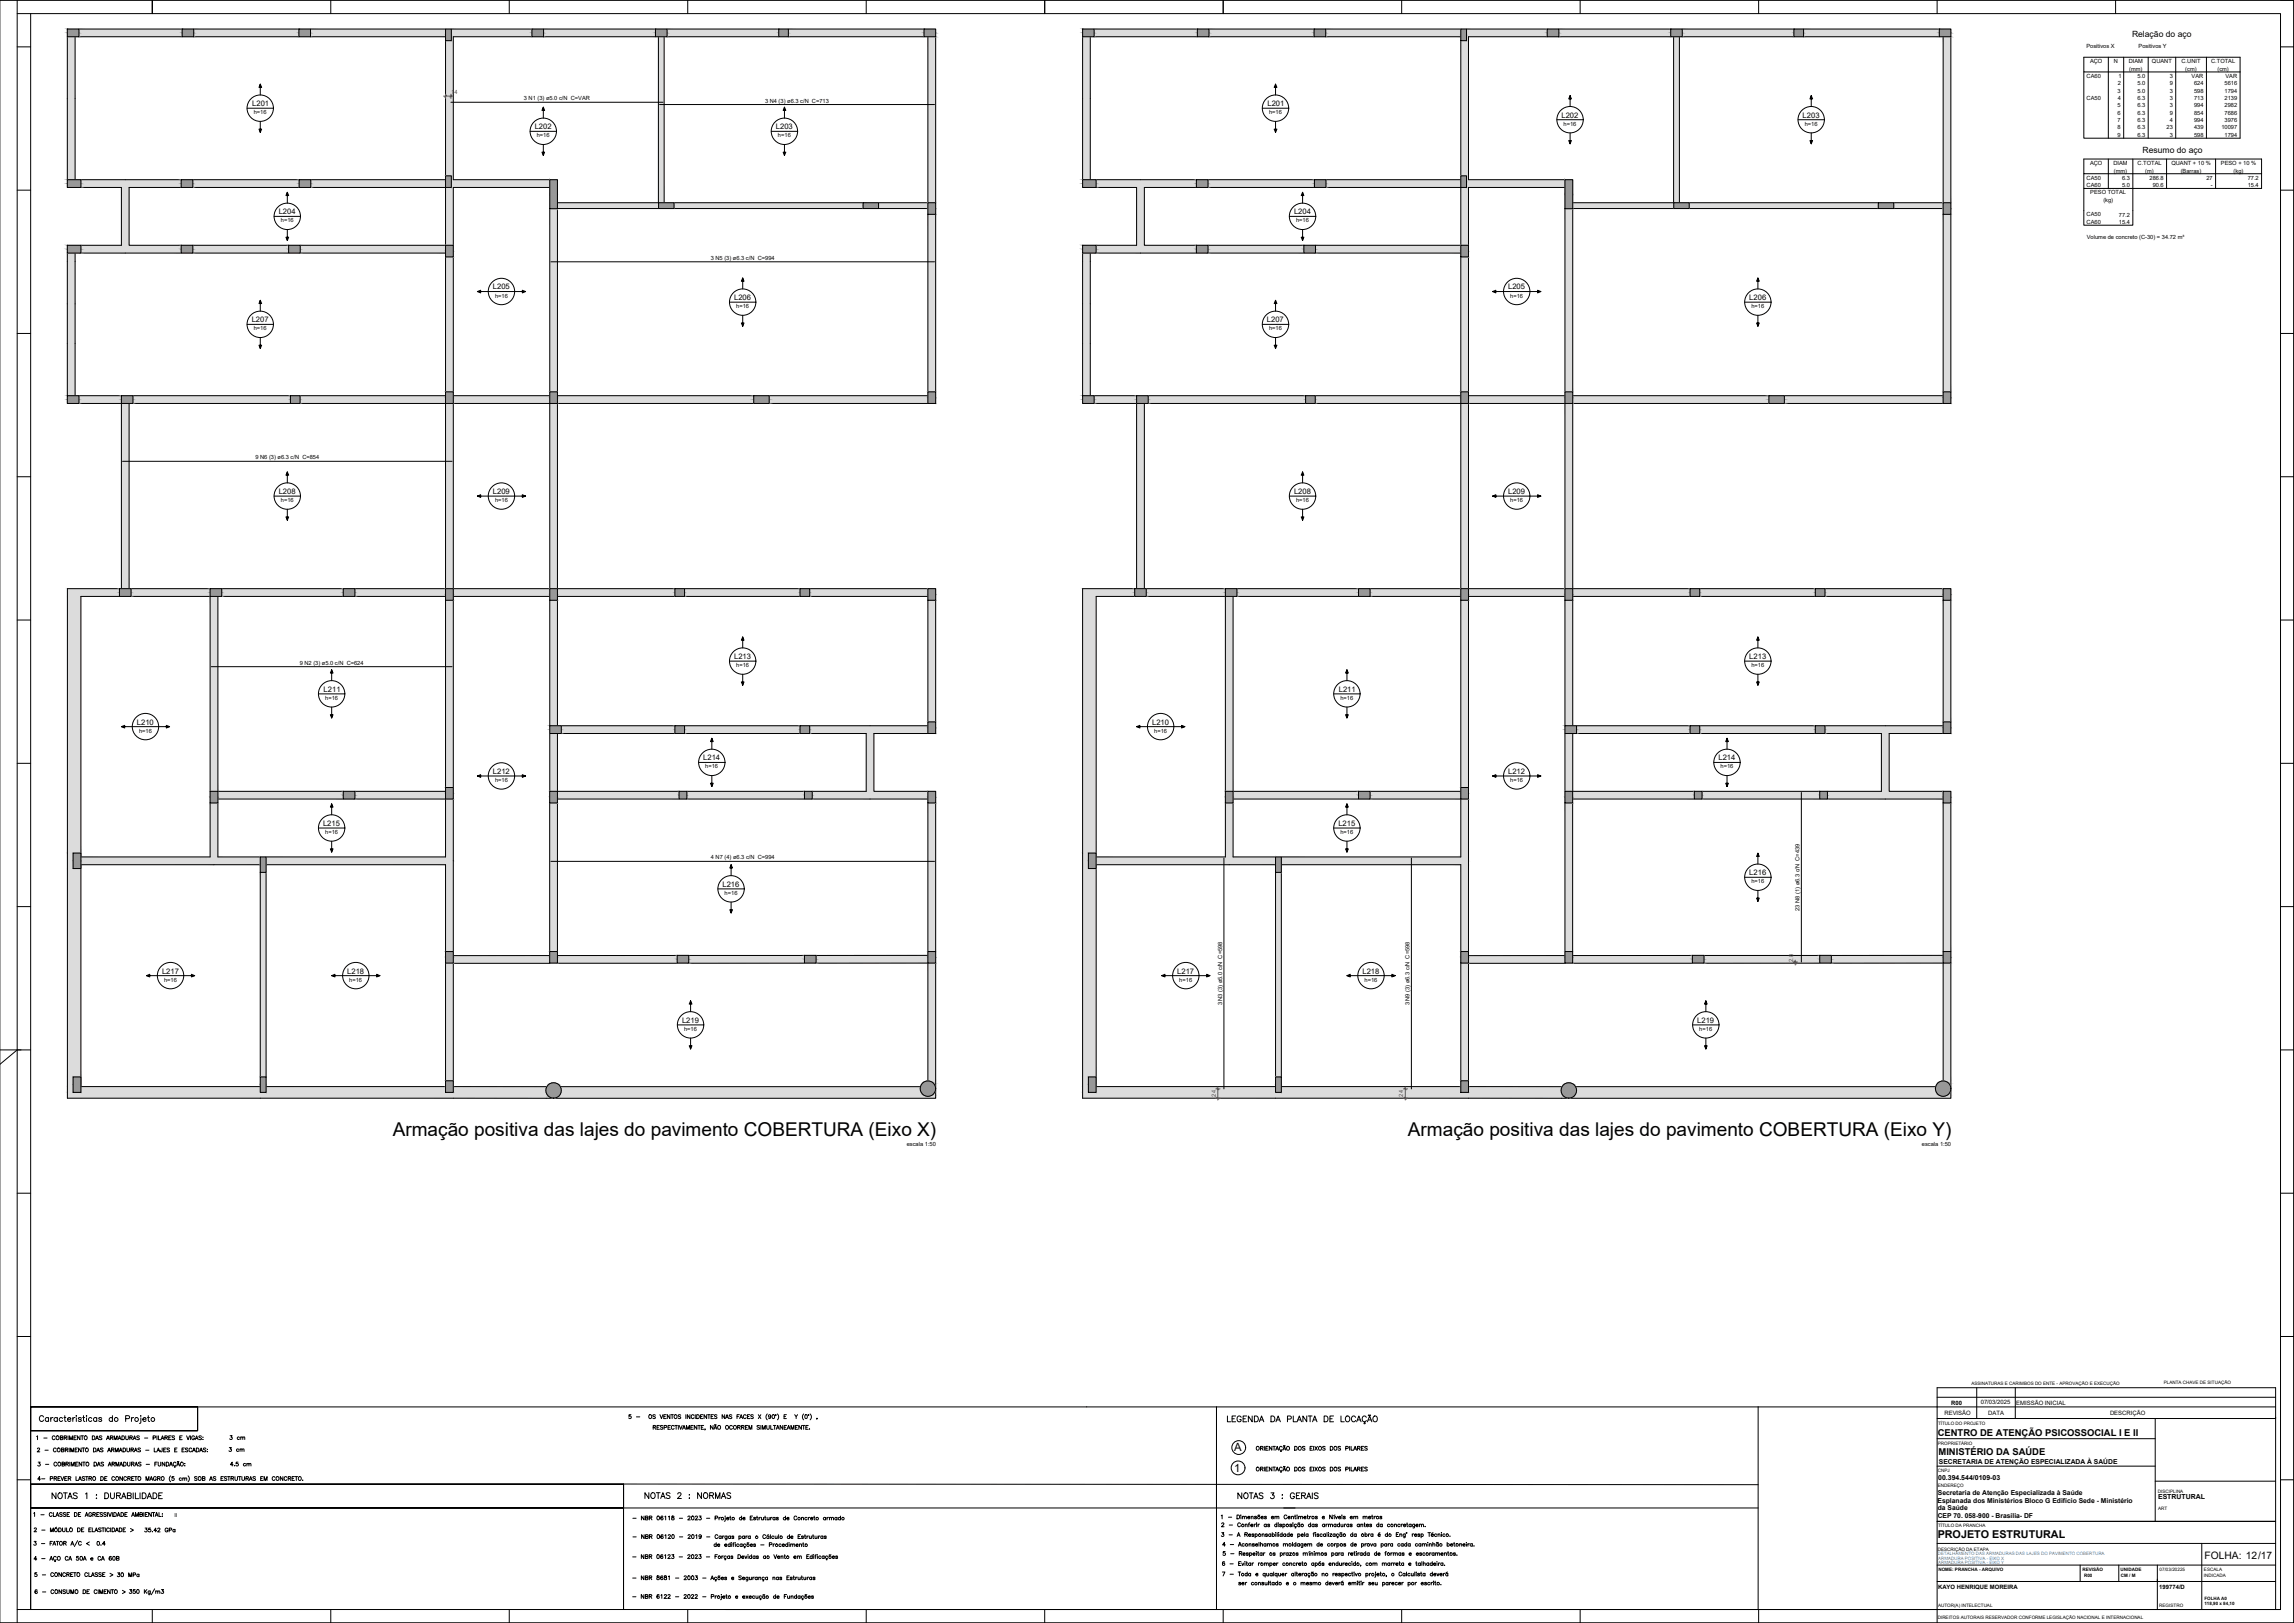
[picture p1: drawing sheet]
<svg xmlns="http://www.w3.org/2000/svg" width="1189mm" height="841mm" viewBox="0 0 1189 841" stroke-linecap="round" stroke-linejoin="round" font-family="sans-serif">
<defs><g id="words">
<g font-size="9.9">
<text x="204" y="588">Armação positiva das lajes do pavimento COBERTURA (Eixo X)</text>
<text x="730" y="588">Armação positiva das lajes do pavimento COBERTURA (Eixo Y)</text>
</g>
<g font-size="6.6">
<text x="26" y="778">NOTAS 1 : DURABILIDADE</text>
<text x="333" y="778">NOTAS 2 : NORMAS</text>
<text x="641" y="778">NOTAS 3 : GERAIS</text>
</g>
<g font-size="5.9">
<text x="640" y="752">A</text>
<text x="640" y="763">1</text>
</g>
<text font-size="5.6" x="1004" y="797">PROJETO ESTRUTURAL</text>
<g font-size="5.3">
<text x="118" y="747">3 cm</text>
<text x="18" y="754">2 - COBRIMENTO DAS ARMADURAS - LAJES E ESCADAS:</text>
<text x="119" y="761">4.5 cm</text>
<text x="17" y="795">2 - MÓDULO DE ELASTICIDADE &gt;</text>
<text x="74" y="795">35.42 GPa</text>
<text x="1143" y="808">FOLHA: 12/17</text>
</g>
<g font-size="4.9">
<text x="18" y="747">1 - COBRIMENTO DAS ARMADURAS - PILARES E VIGAS:</text>
<text x="1004" y="744">CENTRO DE ATENÇÃO PSICOSSOCIAL I E II</text>
<text x="118" y="753">3 cm</text>
<text x="1005" y="754">MINISTÉRIO DA SAÚDE</text>
<text x="632" y="788">1 - Dimensões em Centimetros e Níveis em metros</text>
<text x="49" y="802">0.4</text>
<text x="17" y="818">5 - CONCRETO CLASSE &gt;</text>
<text x="60" y="818">30 MPa</text>
<text x="17" y="827">6 - CONSUMO DE CIMENTO &gt;</text>
</g>
<g font-size="4.4">
<text x="1105" y="19">Relação do aço</text>
<text x="1110" y="79">Resumo do aço</text>
</g>
<g font-size="3.9">
<text x="131" y="55">L201</text>
<text x="657" y="55">L201</text>
<text x="809" y="61">L202</text>
<text x="934" y="61">L203</text>
<text x="277" y="67">L202</text>
<text x="402" y="67">L203</text>
<text x="144" y="111">L204</text>
<text x="671" y="111">L204</text>
<text x="255" y="150">L205</text>
<text x="782" y="150">L205</text>
<text x="380" y="155">L206</text>
<text x="907" y="155">L206</text>
<text x="130" y="167">L207</text>
<text x="657" y="167">L207</text>
<text x="144" y="256">L208</text>
<text x="255" y="256">L209</text>
<text x="671" y="256">L208</text>
<text x="782" y="256">L209</text>
<text x="380" y="341">L213</text>
<text x="907" y="341">L213</text>
<text x="168" y="359">L211</text>
<text x="694" y="359">L211</text>
<text x="71" y="375">L210</text>
<text x="597" y="375">L210</text>
<text x="364" y="394">L214</text>
<text x="891" y="394">L214</text>
<text x="255" y="401">L212</text>
<text x="782" y="401">L212</text>
<text x="167" y="428">L215</text>
<text x="694" y="428">L215</text>
<text x="907" y="454">L216</text>
<text x="374" y="460">L216</text>
<text x="84" y="505">L217</text>
<text x="180" y="504">L218</text>
<text x="610" y="505">L217</text>
<text x="706" y="504">L218</text>
<text x="353" y="530">L219</text>
<text x="880" y="530">L219</text>
</g>
<g font-size="3.6">
<text x="1004" y="767">00.394.544/0109-03</text>
<text x="1118" y="777">ESTRUTURAL</text>
</g>
<g font-size="3.5">
<text x="1005" y="759">SECRETARIA DE ATENÇÃO ESPECIALIZADA À SAÚDE</text>
<text x="1004" y="779">Esplanada dos Ministérios Bloco G Edifício Sede - Ministério</text>
<text x="1004" y="775">Secretaria de Atenção Especializada à Saúde</text>
<text x="1004" y="783">da Saúde</text>
<text x="1004" y="786">CEP 70. 058-900 - Brasília- DF</text>
</g>
<g font-size="3.1">
<text x="1011" y="728">R00</text>
<text x="1027" y="728">07/03/2025</text>
<text x="1045" y="728">EMISSÃO INICIAL</text>
<text x="1008" y="733">REVISÃO</text>
<text x="1030" y="733">DATA</text>
<text x="1094" y="733">DESCRIÇÃO</text>
<text x="1004" y="823">KAYO HENRIQUE MOREIRA</text>
<text x="1119" y="823">199774/D</text>
</g>
<g font-size="3">
<text x="1081" y="25">Positivos X</text>
<text x="1108" y="25">Positivos Y</text>
<text x="1083" y="33">AÇO</text>
<text x="1096" y="33">N</text>
<text x="1103" y="33">DIAM</text>
<text x="1115" y="33">QUANT</text>
<text x="1131" y="33">C.UNIT</text>
<text x="1146" y="33">C.TOTAL</text>
<text x="1081" y="40">CA60</text>
<text x="1098" y="40">1</text>
<text x="1103" y="37">(mm)</text>
<text x="1108" y="40">5.0</text>
<text x="1124" y="40">3</text>
<text x="1133" y="37">(cm)</text>
<text x="1136" y="40">VAR</text>
<text x="1149" y="37">(cm)</text>
<text x="1153" y="40">VAR</text>
<text x="1097" y="48">3</text>
<text x="1098" y="44">2</text>
<text x="1108" y="44">5.0</text>
<text x="1108" y="48">5.0</text>
<text x="1124" y="44">9</text>
<text x="1124" y="48">3</text>
<text x="1137" y="44">624</text>
<text x="1137" y="48">598</text>
<text x="1153" y="44">5616</text>
<text x="1153" y="48">1794</text>
<text x="271" y="52">3 N1 (3) ø5.0 c/N C=VAR</text>
<text x="396" y="53">3 N4 (3) ø6.3 c/N C=713</text>
<text x="1081" y="52">CA50</text>
<text x="1098" y="52">4</text>
<text x="1108" y="52">6.3</text>
<text x="1124" y="52">3</text>
<text x="1137" y="52">713</text>
<text x="1153" y="52">2139</text>
<text x="132" y="59">h=16</text>
<text x="658" y="59">h=16</text>
<text x="1097" y="56">5</text>
<text x="1097" y="59">6</text>
<text x="1108" y="56">6.3</text>
<text x="1108" y="59">6.3</text>
<text x="1124" y="56">3</text>
<text x="1124" y="59">9</text>
<text x="1137" y="56">994</text>
<text x="1137" y="59">854</text>
<text x="1153" y="56">2982</text>
<text x="1153" y="59">7686</text>
<text x="810" y="65">h=16</text>
<text x="935" y="65">h=16</text>
<text x="1097" y="63">7</text>
<text x="1108" y="63">6.3</text>
<text x="1124" y="63">4</text>
<text x="1137" y="63">994</text>
<text x="1153" y="63">3976</text>
<text x="278" y="71">h=16</text>
<text x="403" y="71">h=16</text>
<text x="1097" y="67">8</text>
<text x="1097" y="71">9</text>
<text x="1108" y="67">6.3</text>
<text x="1108" y="71">6.3</text>
<text x="1123" y="67">23</text>
<text x="1124" y="71">3</text>
<text x="1137" y="67">439</text>
<text x="1137" y="71">598</text>
<text x="1151" y="67">10097</text>
<text x="1153" y="71">1794</text>
<text x="1083" y="86">AÇO</text>
<text x="1095" y="85">DIAM</text>
<text x="1096" y="89">(mm)</text>
<text x="1108" y="85">C.TOTAL</text>
<text x="1112" y="89">(m)</text>
<text x="1125" y="85">QUANT + 10 %</text>
<text x="1130" y="89">(Barras)</text>
<text x="1151" y="85">PESO + 10 %</text>
<text x="1158" y="89">(kg)</text>
<text x="1081" y="93">CA50</text>
<text x="1100" y="93">6.3</text>
<text x="1114" y="93">286.8</text>
<text x="1143" y="93">27</text>
<text x="1165" y="93">77.2</text>
<text x="1081" y="97">CA60</text>
<text x="1083" y="101">PESO TOTAL</text>
<text x="1100" y="97">5.0</text>
<text x="1116" y="97">90.6</text>
<text x="1146" y="97">-</text>
<text x="1165" y="97">15.4</text>
<text x="1090" y="105">(kg)</text>
<text x="1081" y="112">CA50</text>
<text x="1098" y="112">77.2</text>
<text x="146" y="115">h=16</text>
<text x="672" y="115">h=16</text>
<text x="1081" y="116">CA60</text>
<text x="1098" y="116">15.4</text>
<text x="1082" y="124">Volume de concreto (C-30) = 34.72 m³</text>
<text x="368" y="135">3 N5 (3) ø6.3 c/N C=994</text>
<text x="257" y="154">h=16</text>
<text x="783" y="154">h=16</text>
<text x="382" y="160">h=16</text>
<text x="908" y="160">h=16</text>
<text x="132" y="171">h=16</text>
<text x="658" y="171">h=16</text>
<text x="132" y="238">9 N6 (3) ø6.3 c/N C=854</text>
<text x="146" y="260">h=16</text>
<text x="257" y="260">h=16</text>
<text x="672" y="260">h=16</text>
<text x="783" y="260">h=16</text>
<text x="155" y="344">9 N2 (3) ø5.0 c/N C=624</text>
<text x="382" y="346">h=16</text>
<text x="908" y="346">h=16</text>
<text x="169" y="363">h=16</text>
<text x="695" y="363">h=16</text>
<text x="72" y="380">h=16</text>
<text x="598" y="380">h=16</text>
<text x="366" y="398">h=16</text>
<text x="892" y="398">h=16</text>
<text x="257" y="405">h=16</text>
<text x="783" y="405">h=16</text>
<text x="169" y="432">h=16</text>
<text x="695" y="432">h=16</text>
<text x="368" y="445">4 N7 (4) ø6.3 c/N C=994</text>
<text x="908" y="458">h=16</text>
<text x="376" y="464">h=16</text>
<text x="933" y="472" transform="rotate(-90 933 472)">23 N8 (1) ø6.3 c/N C=439</text>
<text x="85" y="509">h=16</text>
<text x="181" y="509">h=16</text>
<text x="611" y="509">h=16</text>
<text x="707" y="509">h=16</text>
<text x="633" y="521" transform="rotate(-90 633 521)">3 N3 (3) ø5.0 c/N C=598</text>
<text x="730" y="521" transform="rotate(-90 730 521)">3 N9 (3) ø6.3 c/N C=598</text>
<text x="355" y="534">h=16</text>
<text x="881" y="534">h=16</text>
<text x="470" y="594">escala 1:50</text>
<text x="996" y="594">escala 1:50</text>
</g>
<g font-size="3" fill="#f00">
<text x="234" y="49">14</text>
<text x="929" y="499" transform="rotate(-90 929 499)">2.8</text>
<text x="630" y="568" transform="rotate(-90 630 568)">24</text>
<text x="727" y="568" transform="rotate(-90 727 568)">24</text>
</g>
<text font-size="2.8" x="90" y="786">II</text>
<g font-size="2.4">
<text x="1022" y="718">ASSINATURAS E CARIMBOS DO ENTE - APROVAÇÃO E EXECUÇÃO</text>
<text x="1121" y="717">PLANTA CHAVE DE SITUAÇÃO</text>
<text x="1004" y="738">TÍTULO DO PROJETO</text>
<text x="1004" y="749">PROPRIETÁRIO</text>
<text x="1004" y="763">CNPJ</text>
<text x="1004" y="771">ENDEREÇO</text>
<text x="1118" y="773">DISCIPLINA</text>
<text x="1119" y="782">ART</text>
<text x="1004" y="791">TÍTULO DA PRANCHA</text>
<text x="1004" y="804">DESCRIÇÃO DA ETAPA</text>
<text x="1005" y="814">NOME: PRANCHA - ARQUIVO</text>
<text x="1079" y="814">REVISÃO</text>
<text x="1099" y="814">UNIDADE</text>
<text x="1119" y="814">07/03/20225</text>
<text x="1142" y="814">ESCALA</text>
<text x="1080" y="817">R00</text>
<text x="1099" y="817">CM / M</text>
<text x="1142" y="817">INDICADA</text>
<text x="1004" y="833">AUTOR(A) INTELECTUAL</text>
<text x="1119" y="833">REGISTRO</text>
<text x="1004" y="839">DIREITOS AUTORAIS RESERVADOR CONFORME LEGISLAÇÃO NACIONAL E INTERNACIONAL</text>
</g>
<g font-size="2.3" fill="#2776bb">
<text x="1004" y="806">DETALHAMENTO DAS ARMADURAS DAS LAJES DO PAVIMENTO COBERTURA</text>
<text x="1004" y="808">ARMADURA POSITIVA - EIXO X</text>
<text x="1004" y="810">ARMADURA POSITIVA - EIXO Y</text>
</g>
<g font-size="2.3">
<text x="1142" y="829">FOLHA A0</text>
<text x="1142" y="832">118,90 x 84,10</text>
</g>
</g></defs>
<!-- layer: 54 -->
<g fill="none" stroke="#000" stroke-width=".52">
<path d="M16 729h86v12h-86v-12v12h86v-12zM23 734a1.1 1.1 0 0 0-2 0 1.1 1.1 0 0 0-1 1 1.1 1.1 0 0 0 1 2 1.1 1.1 0 0 0 2-1M25 735a1 1 0 0 0-1 0 1 1 0 0 0 0 1 1 1 0 0 0 1 0M25 735v2M26 735v2M27 735h-1M30 735a1 1 0 0 0-2 0 1 1 0 0 0 0 1 1 1 0 0 0 2 0M30 735v2M32 735a1 1 0 0 0-1 0 1 1 0 0 0 0 1 1 1 0 0 0 1 0M33 735h1M34 734v2v1M35 735h2a1 1 0 0 0-2 0 1 1 0 0 0 0 1h2"/>
<path d="M38 735v2M39 735h-1M39 734h.1M40 735v2M42 735h-1l1 1v1l-1-1M43 735h1M43 734v2l1 1M45 734h.1M45 735v2M48 735a1 1 0 0 0-2 0 .9 .9 0 0 0 0 1 1 1 0 0 0 2 0M50 735a.9 .9 0 0 0-1 0 .9 .9 0 0 0 0 1 .9 .9 0 0 0 1 0M50 735v2"/>
<path d="M53 735h-2l2 1-1 1-1-1M58 735a.9 .9 0 0 0-1 0 .9 .9 0 0 0 0 1 .9 .9 0 0 0 1 0M58 734v3M65 735h2v-1h-2v3M68 735v2M69 735h-1M73 734h.1M73 735v2l-1 1M74 735h2a1 1 0 0 0-2 0 1 1 0 0 0 0 1h2M76 735h1M77 734v2l1 1M102 729h902v105"/>
<path d="M327 733h-1v1a.7 .7 0 0 1 1 0 .7 .7 0 0 1 0 1 .7 .7 0 0 1-1 0M330 734h2M339 740h1v-1h-1v2M339 740l1 1M340 733h-2l2 2h-1h-1M341 740h.1M342 739h-1v2h1M342 733l1 2 1-2M344 739h-2l2 1-1 1-1-1M344 734h1M344 740h1v-1h-1v2M345 733h-1v2h1"/>
<path d="M346 740h1M347 733v2l-1-2v2M347 739h-1v2h1M348 733h1M348 733v2M349 739a.7 .7 0 0 0-1 0 .8 .8 0 0 0 0 1 .8 .8 0 0 0 1 0M350 739h1M350 739v2M352 739v2M352 739l1 2 1-2M353 733h-2l2 2h-1h-1M354 740h1"/>
<path d="M355 733v2M358 733v2l-2-2v2M358 740h1M359 739h-1v2h1M360 734a.7 .7 0 0 0-1-1 .7 .7 0 0 0-1 1 .7 .7 0 0 0 1 1 .7 .7 0 0 0 1 0M360 733v2M361 733l1 1v1h-1zM361 739v2l-1-2v2M362 739h1M362 739v2M363 734h1M363 740h1"/>
<path d="M364 733h-1v2h1M365 739h-2v2h2M366 733v2l-1-2v2M367 733h1M367 733v2M369 734h.1M370 739v2l-2-2v2M370 733h-1v2h1M370 740h1M371 738l-1 1M372 733h-2l2 2h-1h-1M376 733v2l-2-2v2"/>
<path d="M376 735l1-2 1 2M376 734h1M379 733h-1l1 2h-1M380 739a.7 .7 0 0 0-1 0 .7 .7 0 0 0-1 0 .8 .8 0 0 0 0 1 .8 .8 0 0 0 1 0h1M382 734h1M382 740h1l1-1h-2v2M383 740l1 1M383 733h-1v2M383 735l1-2 1 2M384 734h1M384 740h1l1-1h-2v2M385 740l1 1"/>
<path d="M386 740h1M387 734a.7 .7 0 0 0-1-1 .7 .7 0 0 0-1 1 .7 .7 0 0 0 1 1 .7 .7 0 0 0 1 0M387 734h1M388 739h-2v2h2M389 733h-2v2h2M390 733h-1l1 2h-1M393 733l1 2M394 739h-2l2 1-1 1-1-1M394 739v2M394 733l-1 2M397 739l1 2 1-1v-1M398 733l-1 1 1 2"/>
<path d="M399 739v2h2M399 734a.7 .7 0 0 1-1-1 .6 .6 0 0 1 1 0v2h-1M401 739h1M401 739v2M403 740h1M403 733l1 1-1 2M406 739v2l-2-2v2M406 734h1M406 740h1M408 733h-2v2h2M408 739h-2v2h2M408 740h1"/>
<path d="M412 733l1 2M412 740h1M413 733v1M413 739h-1v2h1M415 739v2l-1-2v2M416 739h1M416 733v1v2M416 739v2M418 740h.1M419 739h-1v2h1M420 733l1 1-1 2M423 735h.1"/>
<path d="M563 729h.1M630 729v105M636 734v3h2M639 735h1M640 734h-1v3h1M643 734a1.1 1.1 0 0 0-1 0 1.1 1.1 0 0 0-1 1v1a1.1 1.1 0 0 0 1 1 1.1 1.1 0 0 0 1-1M644 735h1M646 734h-2v3h2M649 734v3l-2-3v3M650 734h1a1.6 1.6 0 0 1 1 1 1.6 1.6 0 0 1-1 2h-1zM653 737l1-3 1 3M653 736h2"/>
<path d="M659 734h1a1.6 1.6 0 0 1 1 1 1.6 1.6 0 0 1-1 2h-1zM661 737l1-3 2 3M662 736h1M667 735h2v-1h-2v3M670 734v3h2M672 737l1-3 2 3M673 736h1M677 734v3l-2-3v3M678 734h2M679 734v3M680 737l1-3 2 3M681 736h1"/>
<path d="M686 734h1a1.6 1.6 0 0 1 1 1 1.6 1.6 0 0 1-1 2h-1zM689 735h1M691 734h-2v3h2M695 734v3h2M703 734a1.1 1.1 0 0 0-2 0 1.1 1.1 0 0 0-1 1v1a1.1 1.1 0 0 0 1 1 1.1 1.1 0 0 0 2-1M703 737l1-3 1 3M704 736h1M707 737l1 1h-1M708 734a1.1 1.1 0 0 0-1 0 1.1 1.1 0 0 0-1 1v1a1.1 1.1 0 0 0 1 1 1.1 1.1 0 0 0 1-1M709 737l1-3 1 3M709 736h2M710 733l-1 1"/>
<path d="M911 729v105M16 741v28M20 758h1h-1a1.1 1.1 0 0 1 1 2 .7 .7 0 0 1-1-1M24 759h1M29 758a.7 .7 0 0 0-1 0v1a.7 .7 0 0 0 1 1 .7 .7 0 0 0 0-1M32 759l1-1h-1v2l1-1M34 759h1v-1h-1v2M35 759v1M36 758v2M37 760v-2l1 2v-2v2M39 759h1M40 758h-1v2h1"/>
<path d="M42 758v2l-1-2v2M43 758h1M43 758v2M49 758a1.1 1.1 0 0 1 1 0 1.1 1.1 0 0 1-1 2zM50 760l1-2 1 2M51 759h1M54 758h-2l2 1-1 1-1-1M56 760l1-2 1 2M56 759h1M58 759h1v-1h-1v2M59 759v1M60 760v-2l1 2 1-2v2"/>
<path d="M62 760l1-2 1 2M62 759h1M64 758a1.1 1.1 0 0 1 1 0 1.1 1.1 0 0 1 0 2h-1zM66 758l1 2v-1v-1M68 759h1v-1h-1v2M69 759v1M70 760l1-2v2M70 759h1M73 758h-1l1 1v1l-1-1M76 759h1M80 759h1M81 758h-1v2"/>
<path d="M82 758l1 2v-1v-1M85 758v2l-1-2v2M86 758a1.1 1.1 0 0 1 1 0 1.1 1.1 0 0 1 0 2h-1zM88 760l1-2v2M88 759h1M91 760h-1M91 758a.7 .7 0 0 0-1 0v1a.7 .7 0 0 0 0 1 .7 .7 0 0 0 1-1M92 760v-2l1 2M92 759h1M93 757l-1 1M96 758h.1M96 759h.1"/>
<path d="M354 741v-2l1 2M356 741v-2l1 2v-2v2M365 741h.1M370 741l1-2 1 2M388 741v-2l1 2 1-2v2M395 741v-2l1 2 1-2v2M402 741l1-2 1 2M408 741l1-2v2M410 741v-2l1 2v-2v2M420 740h.1M653 750h1l-1-1v2M654 750l1 1"/>
<path d="M655 749v2M656 750h1M657 749h-1v2h1M659 749v2l-1-2v2M660 749h1M660 749v2M661 751l1-2 1 2M661 751h1M664 751v1M664 750a.7 .7 0 0 0 0-1 .7 .7 0 0 0-1 1 .8 .8 0 0 0 0 1 .8 .8 0 0 0 1 0M665 751l1-2v2M665 751h1"/>
<path d="M666 749h.1M666 749h-1M666 760h-1M671 749l1 1v1h-1zM676 750h-1l1 1h-1M679 750h1M680 749h-1v2h1M681 749v2M681 749l2 2M683 749l-2 2M687 750h-1l1 1h-2M689 749l2 1-1 1h-1z"/>
<path d="M695 750h-1l1 1h-2M697 751l2-1-2-1v2M699 749v2M700 749v2h1M702 751v-2l1 2M702 751h1M704 750h1l-1-1v2M704 750l1 1M706 750h.1M707 749h-1v2h1M709 750h-2l2 1h-1h-1M16 769h307v12h-307v-12v12h307v-12z"/>
<path d="M21 766h-1l1-1v2M22 766h1M26 766h1v-1h-1v2M28 766h1v-1h-1v2M29 766v1M30 766h1M31 765h-1v2h1M32 765v2l1-2M34 766h.1M35 765h-1v2h1M35 766h2l-2-1v2M36 766l1 1"/>
<path d="M39 765v2h2v-2l1 2M41 766h1M44 765h-1l1 2h-1M44 765h2M45 765v2M46 766h1v-1h-1v2M47 766v1M52 765l1 1v1h-1zM54 766h1M55 765h-1v2h1M59 766a.7 .7 0 0 0 0-1 .7 .7 0 0 0-1 1 .8 .8 0 0 0 0 1 .8 .8 0 0 0 1 0M63 765v2l-1-2v2"/>
<path d="M66 766a.7 .7 0 0 0-1-1 .7 .7 0 0 0-1 1 .7 .7 0 0 0 1 1 .7 .7 0 0 0 1 0M66 766h1v-1h-1v2M67 766l1 1M68 766h1M69 765h-1v2h1M70 765h1M70 765v2M76 767v-2v2l1-2v2M78 767v-2l1 2M78 766h1M81 766a.7 .7 0 0 0-1-1 .7 .7 0 0 0 0 1 .7 .7 0 0 0 0 1 .7 .7 0 0 0 1-1h-1M82 766h1v-1h-1v2"/>
<path d="M82 766l1 1M88 765v1v2M90 765h-1v1a.7 .7 0 0 1 1 0 .7 .7 0 0 1 0 1 .7 .7 0 0 1-1 0M94 766a.6 .6 0 0 0-1 0 .6 .6 0 0 0 0 1 .6 .6 0 0 0 1 0M95 766h1v1M95 766v1M96 766h1v1M97 765l1 1-1 2M102 765h-1l1 1v1h-1M105 766h1v-1h-1v2h1v-1M109 767v-2l1 2M109 766h1"/>
<path d="M112 765h-1l1 2h-1M115 766h.1M116 765h-1v2h1M118 765h-2l2 2h-1h-1M118 765h1M119 765v2M120 766h1v-1h-1v2M120 766l1 1M122 765v2h1v-2M124 765h1M124 765v2M125 765v2h1h1v-2"/>
<path d="M127 766h2v-1h-2v2M128 766l1 1M129 767l1-2 1 2M129 766h1M132 765h-1l1 2h-1M135 766h1M136 765h-1v2h1M137 767v-2l1 2v-2v2M143 766a.7 .7 0 0 0-1-1 .7 .7 0 0 0-1 1 .8 .8 0 0 0 0 1 .8 .8 0 0 0 1 0h1M147 765v2l-2-2v2M149 766a.7 .7 0 0 0-1-1 .7 .7 0 0 0-1 1 .8 .8 0 0 0 1 1 .8 .8 0 0 0 1 0M149 766h2v-1h-2v2"/>
<path d="M150 766l1 1M151 766h1M153 765h-2v2h2M153 765h1M154 765v2M157 767h.1M653 761h1v-1h-1v2M654 761l1 1M655 760v2M656 761h1M657 760h-1v2h1M659 760v2l-1-2v2"/>
<path d="M660 760h1M660 760v2M661 762l1-2 1 2M661 762h1M664 762v1M664 761a.7 .7 0 0 0 0-1 .7 .7 0 0 0-1 1 .8 .8 0 0 0 0 1 .8 .8 0 0 0 1 0M665 762l1-2v2M665 762h1M671 760l1 1v1h-1zM676 761h-1l1 1h-1M679 761h1M680 760h-1v2h1"/>
<path d="M681 760v2M681 760l2 2M683 760l-2 2M687 761l-1-1v1l1 1h-2M689 760l2 1-1 1h-1zM695 761l-1-1v1l1 1h-2M697 761h2v-1h-2v2M699 760v2M700 760v2h1M702 762v-2l1 2M702 762h1M704 761h1v-1h-1v2"/>
<path d="M704 761l1 1M706 761h.1M707 760h-1v2h1M709 761h-2l2 1h-1h-1M911 769h-588v65M16 781v53M17 784h1v2M18 799h1h-1a.7 .7 0 0 1 1 1 .7 .7 0 0 1-1 1 .7 .7 0 0 1-1-1M21 785h2M21 800h2M26 800h1M27 784a.7 .7 0 0 0-1 0 .7 .7 0 0 0 0 1 .7 .7 0 0 0 0 1 .7 .7 0 0 0 1-1"/>
<path d="M27 799h-1v2M28 784v2h1M29 786l1-2v2M29 799h1M29 785h1M30 799v2M32 784h-1l1 1v1h-1M33 800l1-1h-1v2M34 800v1M34 784h-1l1 1v1h-1M35 785h1M36 784h-1v2h1"/>
<path d="M39 784l1 1-1 1zM40 798l-1 3M41 785h.1M42 784h-1v2h1M42 799a.7 .7 0 0 0-1 0 1 1 0 0 0 0 2 .8 .8 0 0 0 1-1M44 786l1-2 1 2M44 785h1M46 799l-1 1 1 1M47 784a.7 .7 0 0 0-1 1 .7 .7 0 0 0 1 1 .7 .7 0 0 0 0-1M48 785h1v-1h-1v2M49 785v1M50 785h1"/>
<path d="M51 784h-1v2h1M53 784h-1l1 1v1h-1M55 784h-1l1 1v1h-1M56 784v2M56 784l1 2 1-2M58 784v2M59 784l1 1v1h-1zM61 786v-2l1 2M61 785h1M63 784a1.1 1.1 0 0 1 1 0 1.1 1.1 0 0 1-1 2zM65 785h.1M66 784h-1v2h1"/>
<path d="M68 786l1-2 1 2M69 785h.1M70 786v-2l1 2 1-2v2M72 785h2v-1h-2v2h2l-1-1M75 784v2M75 785h1M77 784h-2v2h2M78 784v2l-1-2v2M79 784h1M80 784v2M80 786l1-2 1 2M81 785h1"/>
<path d="M82 784v2h2M84 784h.1M84 786h.1M323 781h588M328 787h2M328 796h2M334 786v2l-2-2v2M334 795v2l-1-2v2M335 787l1-1h-1v2l1-1h-1M335 796h1l-1-1v2h1l-1-1M337 787l1-1h-1v2M337 796h1v-1h-1v2"/>
<path d="M337 787l1 1M337 796l1 1M344 786h-1a.9 .9 0 0 0-1 1 1 1 0 0 0 2 0 .7 .7 0 0 0-1-1 .7 .7 0 0 0-1 1M344 796v-1a1.1 1.1 0 0 0-2 1 .9 .9 0 0 0 1 1 .6 .6 0 0 0 0-1 .7 .7 0 0 0-1 1M345 786v2M345 796v-1v2M346 796l1-1v1l-1 1h2M346 786h1v2M348 786l1 1v1l-1-1 1-1zM352 787h2M352 796h2M357 786h1l-2 2h2"/>
<path d="M357 796v-1l1 1-1 1h1M360 786h1l-1 2h2M361 796v-1v2M362 786h1a.7 .7 0 0 1 0 1 .7 .7 0 0 1-1 0M363 796a.6 .6 0 0 1-1 0 .6 .6 0 0 1 0-1 .7 .7 0 0 1 1 1v1h-1M366 787h2M366 796h2M371 787l1-1h-1v2M371 799v2M372 796a.7 .7 0 0 0-1-1 .7 .7 0 0 0 0 1 .8 .8 0 0 0 0 1 .8 .8 0 0 0 1 0M373 786v2M373 786v1"/>
<path d="M374 796a.6 .6 0 0 0-1 0 .6 .6 0 0 0 0 1 .6 .6 0 0 0 1 0M374 796v1M375 796h-1M376 786h.1M376 786l-1 2M377 787h1l-1-1a.6 .6 0 0 0 0 1 .6 .6 0 0 0 1 0M377 796v2h-1M377 796a.6 .6 0 0 0-1 0 .6 .6 0 0 0 0 1 .6 .6 0 0 0 1 0M378 786h1M378 786l1 2M378 799v2M379 796a.6 .6 0 0 0-1 0 .6 .6 0 0 0 0 1 .6 .6 0 0 0 1 0"/>
<path d="M379 796v1M379 799h.1M380 796h-1l1 1h-1M381 799l-1 2M381 799h.1M383 796a.6 .6 0 0 1 1 0 .6 .6 0 0 1 0 1 .6 .6 0 0 1-1 0M383 796v2M384 787a.7 .7 0 0 0-1-1 .6 .6 0 0 0 0 1 .6 .6 0 0 0 1 0M384 786v2M385 787h1v-1a.7 .7 0 0 0-1 1 .6 .6 0 0 0 1 0M386 796a.6 .6 0 0 0-1 0 .6 .6 0 0 0 0 1 .6 .6 0 0 0 1 0M386 796v1"/>
<path d="M387 796v1M387 796h.1M388 799l-1 1M389 787h1M389 796a.6 .6 0 0 0-1 0 .6 .6 0 0 0 0 1 .6 .6 0 0 0 1 0M389 796v1M390 786h-1v2h1M392 787h-1v1v-1M392 786h1M392 786l1 2M393 786v2M394 786l-1 1"/>
<path d="M395 786v2l1-1M396 786v2M396 786h1M397 786v2M397 796a.7 .7 0 0 0-1-1 .7 .7 0 0 0-1 1 .8 .8 0 0 0 1 1 .8 .8 0 0 0 1 0M398 786v2l1-1M398 795v1M398 796a.6 .6 0 0 0 0 1M398 796v1M399 786v2M399 795v2M400 786l-1 1"/>
<path d="M401 796a.6 .6 0 0 0-1 0 .6 .6 0 0 0 0 1 .6 .6 0 0 0 1 0M402 787a.7 .7 0 0 0-1-1 .6 .6 0 0 0 0 1 .6 .6 0 0 0 1 0M402 786v2M402 796v1h1M403 796v1M403 787h-1l1 1-1-1M404 795v2M407 787a.7 .7 0 0 0-1-1 .6 .6 0 0 0 0 1 .6 .6 0 0 0 1 0M407 786v2M408 787h1v-1a.7 .7 0 0 0-1 1 .6 .6 0 0 0 1 0M408 799v2M409 799h.1"/>
<path d="M409 796a.6 .6 0 0 0-1 0 .6 .6 0 0 0 0 1 .6 .6 0 0 0 1 0M409 795v2M410 796h1a.6 .6 0 0 0-1 0 .6 .6 0 0 0 0 1 .6 .6 0 0 0 1 0M413 786a.7 .7 0 0 0-1 0 .7 .7 0 0 0-1 0v1a.7 .7 0 0 0 1 1 .7 .7 0 0 0 1-1M414 796h.1M415 795h-1v2h1M415 787l1-1v2M415 786v2M416 799l1 2M416 796h-1l1 1h-1M417 796h1M417 795l1 2"/>
<path d="M418 796v1M418 787a.7 .7 0 0 0-1-1 .6 .6 0 0 0 0 1 .6 .6 0 0 0 1 0M419 786v2M419 796h-1M419 796l1 1M420 786l-1 1M420 787h1v-1a.7 .7 0 0 0-1 1 .6 .6 0 0 0 1 0M420 796v1M421 796h1M421 795l1 2M422 786h.1M422 786v2"/>
<path d="M422 796l1 1M423 796v1M424 796v1M425 796h-1M426 796a.6 .6 0 0 0 0 1M426 796v1M428 787a.7 .7 0 0 0-1-1 .6 .6 0 0 0 0 1 .6 .6 0 0 0 1 0M428 786v2M428 796h-1l1 1h-1M429 786v2M429 786v1M430 787l1-1v2"/>
<path d="M430 786v2M431 787l1-1v2M434 787a.7 .7 0 0 0-1-1 .6 .6 0 0 0 0 1 .6 .6 0 0 0 1 0M434 786v2M436 787a.7 .7 0 0 0-1-1 .6 .6 0 0 0 0 1 .6 .6 0 0 0 1 0M436 786v2M633 790l1-1v1l-1 1h1M633 794h1v1a.7 .7 0 0 1 0 1 .7 .7 0 0 1-1 0M637 795h2M637 790h2M641 796l1-2 1 2M641 796h1"/>
<path d="M643 790a.7 .7 0 0 0-1-1 .7 .7 0 0 0-1 1 .7 .7 0 0 0 1 1 .7 .7 0 0 0 1 0M645 795h1v-1h-1v2M645 790h1v1M645 790v1M646 795v1M647 795h1a.6 .6 0 0 0-1 0 .6 .6 0 0 0 0 1 .6 .6 0 0 0 1 0M647 800v1M648 789l-1 1v1M648 790h1a.6 .6 0 0 0-1 0 .6 .6 0 0 0 0 1 .6 .6 0 0 0 1 0M650 795h-1l1 1h-1M650 790v1M650 795a.6 .6 0 0 1 1 0 .6 .6 0 0 1 0 1 .6 .6 0 0 1-1 0"/>
<path d="M650 795v2M651 790h-1M651 790v1M652 790v1M652 799v2M653 790h-1M653 799v2M654 795h1v1M654 795v1M656 800v1M656 790a.6 .6 0 0 0-1 0 .6 .6 0 0 0 0 1 .6 .6 0 0 0 1 0M656 790v1"/>
<path d="M657 795h-1l1 1h-1M657 800v1M658 790h-1l1 1h-1M659 795a.6 .6 0 0 0-1 0 .6 .6 0 0 0 0 1 .6 .6 0 0 0 1 0M659 795v1M659 795a.6 .6 0 0 1 1 0 .6 .6 0 0 1 0 1 .6 .6 0 0 1-1 0M659 794v2M661 794h.1M661 795v1M662 790a.6 .6 0 0 0-1 0 .6 .6 0 0 0 0 1 .6 .6 0 0 0 1 0M662 789v2M662 794v2"/>
<path d="M662 790v1M663 794h.1M663 795v1M664 790h-1l1 1h-1M664 795a.6 .6 0 0 0 0 1M664 794v2M665 790a.6 .6 0 0 1 1 0 .6 .6 0 0 1 0 1 .6 .6 0 0 1-1 0M665 790v2M665 800v1M666 795a.6 .6 0 0 0-1 0 .6 .6 0 0 0 0 1 .6 .6 0 0 0 1 0M666 795v1M668 795a.6 .6 0 0 0-1 0 .6 .6 0 0 0 0 1 .6 .6 0 0 0 1 0"/>
<path d="M668 794v2M669 795h1a.6 .6 0 0 0-1 0 .6 .6 0 0 0 0 1 .6 .6 0 0 0 1 0M669 790h-1l1 1h-1M670 799v2M670 790v1M671 791l1 1h-1M672 799v2M672 790a.6 .6 0 0 0-1 0 .6 .6 0 0 0 0 1 .6 .6 0 0 0 1 0M673 795a.6 .6 0 0 1 1 0 .6 .6 0 0 1 0 1 .6 .6 0 0 1-1 0M673 795v2M673 800v1M674 790a.6 .6 0 0 0-1 0 .6 .6 0 0 0 0 1 .6 .6 0 0 0 1 0"/>
<path d="M674 790v1M674 795h1a.6 .6 0 0 0-1 0 .7 .7 0 0 0 1 1M675 800v2h-1M676 794v2M678 800v1M678 795a.6 .6 0 0 0-1 0 .6 .6 0 0 0 0 1 .6 .6 0 0 0 1 0M678 795v1M679 790a.6 .6 0 0 0-1 0 .6 .6 0 0 0 0 1 .6 .6 0 0 0 1 0M679 789v2M680 795h1M681 790a.6 .6 0 0 0-1 0 .6 .6 0 0 0 0 1 .6 .6 0 0 0 1 0M681 790v1"/>
<path d="M681 794v2M682 794h.1M682 795v1M683 790h-1l1 1h-1M684 795h-2l1 1h-1M684 799v2M685 795a.6 .6 0 0 0-1 0 .6 .6 0 0 0 0 1 .6 .6 0 0 0 1 0M686 790a.6 .6 0 0 0 0 1M686 790v1M687 795a.6 .6 0 0 0-1 0 .6 .6 0 0 0 0 1 .6 .6 0 0 0 1 0M687 795v1M687 790v1"/>
<path d="M688 794v2M688 790h-1M688 790h1v1M688 794h.1M688 790v1M688 795v1M689 795h1l-1 1h1M689 790h1l1 1M692 800v1M692 795a.6 .6 0 0 0-1 0 .6 .6 0 0 0 0 1 .6 .6 0 0 0 1 0M692 795v1M692 790a.6 .6 0 0 0-1 0 .6 .6 0 0 0 0 1 .6 .6 0 0 0 1 0"/>
<path d="M692 800h.1M692 790v1M693 800v2M693 796v1M694 795a.6 .6 0 0 0-1 0 .6 .6 0 0 0 0 1 .6 .6 0 0 0 1 0M694 790a.6 .6 0 0 0-1 0 .6 .6 0 0 0 0 1 .6 .6 0 0 0 1 0M694 789v2M695 790v1h1M695 794h-1M695 795a.6 .6 0 0 0-1 0 .6 .6 0 0 0 0 1 .6 .6 0 0 0 1 0M695 795v1M696 790v1"/>
<path d="M697 790v1M697 790h.1M699 790a.6 .6 0 0 0-1 0 .6 .6 0 0 0 0 1 .6 .6 0 0 0 1 0M699 790v1M701 790h-1l1 1h-1M701 795a.6 .6 0 0 0-1 0 .6 .6 0 0 0 0 1 .6 .6 0 0 0 1 0M701 794v2M701 799v2M703 795a.6 .6 0 0 0-1 0 .6 .6 0 0 0 0 1 .6 .6 0 0 0 1 0M703 795v1M704 790a.6 .6 0 0 0 0 1M704 790v1"/>
<path d="M705 790h1v1M705 790v1M706 800v2M707 789l1 2M707 800v1M707 795a.6 .6 0 0 1 1 0 .6 .6 0 0 1 0 1 .6 .6 0 0 1-1 0M707 794v2M708 790h1a.6 .6 0 0 0-1 0 .6 .6 0 0 0 0 1 .6 .6 0 0 0 1 0M708 800h-1M709 795v1M710 795h-1M710 800l1 1v-1"/>
<path d="M711 790h-1l1 1h-1M712 795a.6 .6 0 0 0-1 0 .6 .6 0 0 0 0 1 .6 .6 0 0 0 1 0M712 795v1M713 800v1M714 795h1a.6 .6 0 0 0-1 0 .6 .6 0 0 0 0 1 .6 .6 0 0 0 1 0M715 790a.6 .6 0 0 0-1 0 .6 .6 0 0 0 0 1 .6 .6 0 0 0 1 0M715 789v2M715 794l-1 1M716 800v2M716 790a.6 .6 0 0 0-1 0 .6 .6 0 0 0 0 1 .6 .6 0 0 0 1 0M716 790v1M719 800v1"/>
<path d="M719 795a.6 .6 0 0 0-1 0 .6 .6 0 0 0 0 1 .6 .6 0 0 0 1 0M719 794v2M720 790a.6 .6 0 0 0-1 0 .6 .6 0 0 0 0 1 .6 .6 0 0 0 1 0M720 800h-1M722 800v1M723 790h1v1M723 790v1M724 795h.1M725 794h-1v2h1M725 795h1v1M725 795v1M726 790a.6 .6 0 0 0-1 0 .6 .6 0 0 0 0 1 .6 .6 0 0 0 1 0"/>
<path d="M726 790v1M727 790h-1M727 800v1M727 790h1a.6 .6 0 0 0-1 0 .7 .7 0 0 0 1 1M728 795v2h-1M728 795a.6 .6 0 0 0-1 0 .6 .6 0 0 0 0 1 .6 .6 0 0 0 1 0M729 790h1M729 799v2M729 789v2h1M731 800v1M731 790a.6 .6 0 0 0-1 0 .6 .6 0 0 0 0 1 .6 .6 0 0 0 1 0M731 790v1"/>
<path d="M732 795v1M733 795h-1M733 795h1a.6 .6 0 0 0-1 0 .6 .6 0 0 0 0 1 .6 .6 0 0 0 1 0M733 790v2h-1M733 790a.6 .6 0 0 0-1 0 .6 .6 0 0 0 0 1 .6 .6 0 0 0 1 0M734 790h1a.6 .6 0 0 0-1 0 .6 .6 0 0 0 0 1 .6 .6 0 0 0 1 0M736 790h1v1M736 790v1M736 795h-1l1 1h-1M736 800v1M736 795a.6 .6 0 0 1 1 0 .6 .6 0 0 1 0 1 .6 .6 0 0 1-1 0M736 795v2"/>
<path d="M737 790h1v1M737 800v1M739 791h.1M740 799h.1M740 794h1M741 794v2M741 800v1M742 795h1a.6 .6 0 0 0-1 0 .6 .6 0 0 0 0 1 .6 .6 0 0 0 1 0M743 799v2M743 794l-1 1M745 795a.6 .6 0 0 0-1 0 .6 .6 0 0 0 0 1 .6 .6 0 0 0 1 0M745 795h1v1"/>
<path d="M745 795v1M745 799l-1 1M745 800v1M747 794h.1M747 795v1M749 795a.6 .6 0 0 0-1 0 .6 .6 0 0 0 0 1 .6 .6 0 0 0 1 0M750 799v2M751 796h.1M753 800h1M754 799v2M756 800v1M760 799h.1"/>
<path d="M761 800v1M762 800h-1M763 800v1M19 808h-1l1-1v2M22 808h1M26 809l1-2v2M26 808h1M27 801l1-2 1 2M28 800h1M28 809h1h-1M29 807a.7 .7 0 0 0-1 0 .8 .8 0 0 0 0 1 .8 .8 0 0 0 1 0M35 807a.7 .7 0 0 0-1 0 .8 .8 0 0 0 0 1 .8 .8 0 0 0 1 0"/>
<path d="M36 809v-2l1 2M36 808h1M37 801v-2l1 2M37 800h1M41 807h-1a.7 .7 0 0 1 1 0 .7 .7 0 0 1 0 1 .7 .7 0 0 1-1 0M43 809l1-2 1 2M43 808h1M47 808h1v-1a.7 .7 0 0 0-1 1 .6 .6 0 0 0 1 0M52 807a.7 .7 0 0 0-1 0 .8 .8 0 0 0 0 1 .8 .8 0 0 0 1 0M53 809v-2l1 2M53 808h1M58 807a.9 .9 0 0 0-1 0 .9 .9 0 0 0 1 1 .6 .6 0 0 0 0-1 .7 .7 0 0 0-1 1"/>
<path d="M60 807h2h-2v2l2-1-1-1M328 807h2M328 818h2M334 806v2l-2-2v2M334 817v2l-2-2v2M334 807l2-1h-2v2l2-1h-1M334 818l2-1h-2v2l2-1h-1M336 807l2-1h-2v2M336 818l2-1h-2v2M337 807l1 1M337 818l1 1M341 817l1 1v1l-2-1 2-1z"/>
<path d="M344 806h-1a.9 .9 0 0 0-1 1 1 1 0 0 0 2 0 .7 .7 0 0 0-1-1 .7 .7 0 0 0-1 1M344 817h-1a.9 .9 0 0 0-1 1 1 1 0 0 0 2 0 .7 .7 0 0 0-1-1 .7 .7 0 0 0-1 1M344 817l1 1v1l-1-1 1-1zM344 806h1v2M346 806h1l-1 2h1M346 817h1v2M348 806h1a.7 .7 0 0 1 0 1 .7 .7 0 0 1-1 0M350 818h2M352 807h2M355 817h1l-2 2h2M356 806h1h1l-2 2h2M360 806h1l-1 2h1"/>
<path d="M360 817h1a.7 .7 0 0 1 0 1 .7 .7 0 0 1-1 0M362 806h1a.7 .7 0 0 1 0 1 .7 .7 0 0 1-1 0M364 818h2M366 807h2M368 819l1-2 1 2M369 818h1M371 807h.1M371 819h.1M371 800a.6 .6 0 0 0-1 0 .6 .6 0 0 0 0 1 .6 .6 0 0 0 1 0M371 818a.7 .7 0 0 0-1-1 .6 .6 0 0 0 0 1 .6 .6 0 0 0 1 0M372 806h-1v2M372 801h1v-1a.6 .6 0 0 0-1 0 .6 .6 0 0 0 0 1 .6 .6 0 0 0 1 0"/>
<path d="M373 817h-1M374 818h1v-1a.7 .7 0 0 0-1 1 .6 .6 0 0 0 1 0M374 806v2M375 806l-1 1M376 801h1v-1a.6 .6 0 0 0-1 0 .6 .6 0 0 0 0 1 .6 .6 0 0 0 1 0M376 808h.1M376 807a.7 .7 0 0 0-1-1 .6 .6 0 0 0 0 1 .6 .6 0 0 0 1 0M377 818h-1v1v-1M378 807a.7 .7 0 0 0-1-1 .6 .6 0 0 0 0 1 .6 .6 0 0 0 1 0M378 806v2M378 800a.6 .6 0 0 0-1 0 .6 .6 0 0 0 0 1 .6 .6 0 0 0 1 0M379 818h1v-1a.7 .7 0 0 0-1 1 .6 .6 0 0 0 1 0"/>
<path d="M379 800v1M380 800h.1M380 807h-1l1 1-1-1M381 800v1M382 806h2l-1 2h-1zM383 800a.6 .6 0 0 0-1 0 .6 .6 0 0 0 0 1 .6 .6 0 0 0 1 0M384 817h-1l1 1v1l-1-1M384 807h2l-1-1a.7 .7 0 0 0-1 1 .6 .6 0 0 0 1 0 .6 .6 0 0 0 1 0M385 800a.6 .6 0 0 0-1 0 .6 .6 0 0 0 0 1 .6 .6 0 0 0 1 0M385 800v1M385 818h1v-1a.7 .7 0 0 0-1 1 .6 .6 0 0 0 1 0M386 801v1"/>
<path d="M386 806l1 2v-2M386 800a.6 .6 0 0 0-1 0 .6 .6 0 0 0 0 1 .6 .6 0 0 0 1 0M388 817v2h-1M388 818a.7 .7 0 0 0-1-1 .6 .6 0 0 0 0 1 .6 .6 0 0 0 1 0M388 806h.1M388 806v2M388 817v2l1-1M389 801h1v-1a.6 .6 0 0 0-1 0 .6 .6 0 0 0 0 1 .6 .6 0 0 0 1 0M389 817v2M390 807a.7 .7 0 0 0-1-1 .6 .6 0 0 0 0 1 .6 .6 0 0 0 1 0M390 806v2M390 817v2"/>
<path d="M391 817l-1 1M391 807a.7 .7 0 0 0-1-1 .6 .6 0 0 0 0 1 .6 .6 0 0 0 1 0M391 806v2M392 800h-1v1M392 818a.6 .6 0 0 0 0-1 .6 .6 0 0 0 0 1M392 817v2M393 807h-1l1 1-1-1M393 818l1-1v2M393 817v2M394 801h2M395 819h1h-1M396 818a.7 .7 0 0 0-1-1 .6 .6 0 0 0 0 1 .6 .6 0 0 0 1 0"/>
<path d="M397 807a.7 .7 0 0 0-1-1 .6 .6 0 0 0 0 1 .6 .6 0 0 0 1 0M397 806v2M398 818a.7 .7 0 0 0-1-1 .6 .6 0 0 0 0 1 .6 .6 0 0 0 1 0M398 817v2M399 800h1l-1-1v2M401 818l1-1v2M401 817v2M401 800v1M401 806l1 2 1-2M403 807h1v-1a.7 .7 0 0 0-1 1 .6 .6 0 0 0 1 0M403 818a.7 .7 0 0 0-1-1 .6 .6 0 0 0 0 1 .6 .6 0 0 0 1 0M403 817v2"/>
<path d="M405 807l1-1v2M405 806v2M405 800a.6 .6 0 0 0-1 0 .6 .6 0 0 0 0 1 .6 .6 0 0 0 1 0M405 818h-1l1 1-1-1M405 801h2l-1-1a.6 .6 0 0 0-1 0 .7 .7 0 0 0 1 1 .6 .6 0 0 0 1 0M406 806h1M407 806v2M408 818h1M408 800a.6 .6 0 0 0-1 0 .6 .6 0 0 0 0 1 .6 .6 0 0 0 1 0M409 800v1M409 817h-1v2h1M410 800h1v1"/>
<path d="M410 800v1M411 818h-1v1v-1M411 800h1v1M411 817h1M411 817l1 2M411 807h2l-1-1a.6 .6 0 0 0 0 1 .6 .6 0 0 0 1 0M412 817v2M413 801h1l-1-1a.6 .6 0 0 0 0 1 .6 .6 0 0 0 1 0M413 817l-1 1M413 807l1-1v2M413 806v2M414 817v2l1-1"/>
<path d="M414 807l1-1v2M414 800h1v1M414 800v1M415 817v2M415 817h1M416 817v2M416 800h1M417 817v2l1-1M418 817v2M418 807h1M419 817l-1 1M419 806h-1v2h1"/>
<path d="M421 818a.7 .7 0 0 0-1-1 .6 .6 0 0 0 0 1 .6 .6 0 0 0 1 0M421 817v2M421 807a.7 .7 0 0 0-1-1 .6 .6 0 0 0 0 1 .6 .6 0 0 0 1 0M421 806v2M422 806h.1M422 806v2M422 806h1M422 818h-1l1 1-1-1M423 806v2M424 806h.1M424 806v2M425 807a.7 .7 0 0 0-1-1 .6 .6 0 0 0 0 1 .6 .6 0 0 0 1 0"/>
<path d="M427 807a.7 .7 0 0 0-1-1 .6 .6 0 0 0 0 1 .6 .6 0 0 0 1 0M427 806v2M428 808h1h-1M429 807a.7 .7 0 0 0-1-1 .6 .6 0 0 0 0 1 .6 .6 0 0 0 1 0M431 806h-1M431 807h1v-1a.7 .7 0 0 0-1 1 .6 .6 0 0 0 1 0M434 807h-1l1 1-1-1M633 815h2l-1 2M635 810v-1a1.1 1.1 0 0 0-2 1 1.1 1.1 0 0 0 2 1 .7 .7 0 0 0-1-1 .6 .6 0 0 0 0 1M635 804h-1v1a.7 .7 0 0 1 1 0 .7 .7 0 0 1 0 1 .7 .7 0 0 1-1 0M635 801h-1l1-2v2M637 810h2"/>
<path d="M637 816h2M638 800h1M638 805h2M642 815h1M642 801l1-2v2M642 810h1M642 801h1M642 805h1l1-1h-2v2M642 815v2M643 805l1 1M643 809h-1v2h1M644 810v1l1-1"/>
<path d="M644 805h1a.6 .6 0 0 0-1 0 .6 .6 0 0 0 0 1 .6 .6 0 0 0 1 0M645 800a.6 .6 0 0 0-1 0 .6 .6 0 0 0 0 1 .6 .6 0 0 0 1 0M645 809h.1M645 810v1M645 820v1M646 810h.1M646 809l1 2M646 820l-1 1M646 816a.7 .7 0 0 0-1-1 .6 .6 0 0 0 0 1 .6 .6 0 0 0 1 0M646 815v2M647 805h-1l1 1h-1M647 800h1v1"/>
<path d="M648 805a.6 .6 0 0 1 1 0 .6 .6 0 0 1 0 1 .6 .6 0 0 1-1 0M648 805v2M648 816a.7 .7 0 0 0-1-1 .6 .6 0 0 0 0 1 .6 .6 0 0 0 1 0M648 815v2M648 810a.6 .6 0 0 0-1 0 .6 .6 0 0 0 0 1 .6 .6 0 0 0 1 0M648 810v1M649 810v1M649 805h1a.6 .6 0 0 0-1 0 .7 .7 0 0 0 1 1M650 810h-1M650 800h-1l1 1h-1M651 800h1a.6 .6 0 0 0-1 0 .6 .6 0 0 0 0 1 .6 .6 0 0 0 1 0M651 816l1-1a.7 .7 0 0 0-1 1 .6 .6 0 0 0 1 0"/>
<path d="M651 804h.1M651 805v1M652 805h.1M652 804v2M652 820v1M652 810v1M653 810h-1M653 800h1v1M654 805a.6 .6 0 0 0-1 0 .6 .6 0 0 0 0 1 .6 .6 0 0 0 1 0M654 805v1M655 805v1M655 810h1v1"/>
<path d="M655 810v1M656 805h-1M656 820v1h1M656 816a.7 .7 0 0 0-1-1 .6 .6 0 0 0 0 1 .6 .6 0 0 0 1 0M656 815v2M656 800a.6 .6 0 0 0-1 0 .6 .6 0 0 0 0 1 .6 .6 0 0 0 1 0M656 810h1v1M656 815l1 2v-1M657 820v1M657 800h1v1M657 819v2M657 815v2"/>
<path d="M658 800h1v1M658 820h1M658 810a.6 .6 0 0 1 1 0 .6 .6 0 0 1 0 1 .6 .6 0 0 1-1 0M658 810v2M658 819l1 2M659 816a.7 .7 0 0 0-1-1 .6 .6 0 0 0 0 1 .6 .6 0 0 0 1 0M659 815v2M660 810h1a.6 .6 0 0 0-1 0 .6 .6 0 0 0 0 1 .6 .6 0 0 0 1 0M660 815v2M660 820v1M661 805h-1l1 1h-1M662 810v1"/>
<path d="M662 816a.7 .7 0 0 0-1-1 .6 .6 0 0 0 0 1 .6 .6 0 0 0 1 0M662 815v2M662 819v2M662 810h.1M662 800h-1l1 1h-1M663 815v2l1-1M664 805a.6 .6 0 0 1 0 1M664 805v2M664 815v2M664 816l1-1a.7 .7 0 0 0-1 1 .6 .6 0 0 0 1 0M665 800h1v1M665 805v1"/>
<path d="M666 810a.6 .6 0 0 0-1 0 .6 .6 0 0 0 0 1 .6 .6 0 0 0 1 0M666 805h-1M666 800h1v1M666 815v2M667 815l-1 1M668 805a.6 .6 0 0 0-1 0 .6 .6 0 0 0 0 1 .6 .6 0 0 0 1 0M668 805v1M668 805h1l-1 1h1M668 810h1v1M668 810v1M670 816a.6 .6 0 0 0 0-1 .6 .6 0 0 0 0 1M670 815v2"/>
<path d="M671 815v2M671 810a.6 .6 0 0 0-1 0 .6 .6 0 0 0 0 1 .6 .6 0 0 0 1 0M672 800a.6 .6 0 0 0-1 0 .6 .6 0 0 0 0 1 .6 .6 0 0 0 1 0M672 815h.1M672 810v1M672 815l1 2M673 810h-1M673 805h-1l1 1h-1M673 810h1a.6 .6 0 0 0-1 0 .6 .6 0 0 0 0 1 .6 .6 0 0 0 1 0M673 816h1v-1a.7 .7 0 0 0-1 1 .6 .6 0 0 0 1 0M673 800a.6 .6 0 0 0-1 0 .6 .6 0 0 0 0 1 .6 .6 0 0 0 1 0M674 820v1"/>
<path d="M675 810h.1M675 815v2M675 809v2M675 800a.6 .6 0 0 0-1 0 .6 .6 0 0 0 0 1 .6 .6 0 0 0 1 0M675 805h1v1M675 805v1M676 815l-1 1M676 800h1a.6 .6 0 0 0-1 0 .6 .6 0 0 0 0 1 .6 .6 0 0 0 1 0M676 805h1l1 1M677 816a.7 .7 0 0 0-1-1 .6 .6 0 0 0 0 1 .6 .6 0 0 0 1 0M677 815v2M678 800h1v1"/>
<path d="M678 817h1h-1M679 805v1M679 800h1v1M679 816a.7 .7 0 0 0-1-1 .6 .6 0 0 0 0 1 .6 .6 0 0 0 1 0M679 804h-1M679 805h1v1M680 820v1M681 815h-1M681 816a.7 .7 0 0 0-1-1 .6 .6 0 0 0 0 1 .6 .6 0 0 0 1 0M681 815v2M681 810a.6 .6 0 0 0-1 0 .6 .6 0 0 0 0 1 .6 .6 0 0 0 1 0M681 810v1"/>
<path d="M681 804h.1M681 805v1M682 810a.6 .6 0 0 1 1 0 .6 .6 0 0 1 0 1 .6 .6 0 0 1-1 0M682 810v2M682 805h1v1M682 805v1M683 805h1v1M684 800a.6 .6 0 0 0-1 0 .6 .6 0 0 0 0 1 .6 .6 0 0 0 1 0M684 800h1a.6 .6 0 0 0-1 0 .7 .7 0 0 0 1 1M684 809v1M685 816l1-1v2M685 815v2"/>
<path d="M686 810h-1l1 1h-1M688 805h-1l1 1h-2M688 819v2M689 810h1a.6 .6 0 0 0-1 0 .6 .6 0 0 0 0 1 .6 .6 0 0 0 1 0M689 800a.6 .6 0 0 0-1 0 .6 .6 0 0 0 0 1 .6 .6 0 0 0 1 0M690 805a.6 .6 0 0 1 1 0 .6 .6 0 0 1 0 1 .6 .6 0 0 1-1 0M690 805v2M690 820l1 1 1-1M691 810h1v1M691 810v1M691 815v2M692 815l-1 1"/>
<path d="M692 816l1-1a.7 .7 0 0 0-1 1 .6 .6 0 0 0 1 0M693 800a.6 .6 0 0 1 1 0 .6 .6 0 0 1 0 1 .6 .6 0 0 1-1 0M693 805a.6 .6 0 0 0-1 0 .6 .6 0 0 0 0 1 .6 .6 0 0 0 1 0M693 805v1M693 810a.6 .6 0 0 0-1 0 .6 .6 0 0 0 0 1 .6 .6 0 0 0 1 0M693 809v2M694 805v1M694 820v1M694 810v1h1M695 805h-1M695 820l-1 1M695 816l-1-1 1 1h-1"/>
<path d="M695 810v1M695 816a.7 .7 0 0 1 1-1 .6 .6 0 0 1 0 1 .6 .6 0 0 1-1 0M695 815v2M696 810v1M696 819l-1 1M696 805a.6 .6 0 0 0-1 0 .6 .6 0 0 0 0 1 .6 .6 0 0 0 1 0M696 805v1M696 820v1M697 810h-1M697 810h1a.6 .6 0 0 0-1 0 .6 .6 0 0 0 0 1 .6 .6 0 0 0 1 0M697 816h1v-1a.7 .7 0 0 0-1 1 .6 .6 0 0 0 1 0M697 800h-1l1 1h-1"/>
<path d="M699 805v1M700 805h-1M700 816a.7 .7 0 0 0-1-1 .6 .6 0 0 0 0 1 .6 .6 0 0 0 1 0M700 805h1a.6 .6 0 0 0-1 0 .6 .6 0 0 0 0 1 .6 .6 0 0 0 1 0M700 810a.6 .6 0 0 0-1 0 .6 .6 0 0 0 0 1 .6 .6 0 0 0 1 0M700 815h1M701 809h.1M701 820v1M701 810v1M701 815v2M701 800a.6 .6 0 0 0-1 0 .6 .6 0 0 0 0 1 .6 .6 0 0 0 1 0M702 805h.1"/>
<path d="M702 815h.1M702 815v2M702 800h1a.6 .6 0 0 0-1 0 .6 .6 0 0 0 0 1 .6 .6 0 0 0 1 0M702 804v2M702 815l1 2v-2M702 810a.6 .6 0 0 0 0 1M702 809v2M703 804h.1M703 805v1M703 819h.1M704 805v1M704 820h1"/>
<path d="M704 819l1 2M704 805h.1M705 811v1M705 819h.1M706 800a.6 .6 0 0 1 1 0 .6 .6 0 0 1 0 1 .6 .6 0 0 1-1 0M706 805a.6 .6 0 0 0-1 0 .6 .6 0 0 0 0 1 .6 .6 0 0 0 1 0M706 805v1M706 820v1M707 820l-1 1M708 805a.6 .6 0 0 0-1 0 .6 .6 0 0 0 0 1 .6 .6 0 0 0 1 0M708 804v2M708 816a.7 .7 0 0 1 1-1 .6 .6 0 0 1 0 1 .6 .6 0 0 1-1 0"/>
<path d="M708 815v2M709 810a.6 .6 0 0 0-1 0 .6 .6 0 0 0 0 1 .6 .6 0 0 0 1 0M710 805a.6 .6 0 0 0-1 0 .6 .6 0 0 0 0 1 .6 .6 0 0 0 1 0M710 805v1M710 815v2M710 815v1M712 810l1 1M712 810v1M713 810h1v1M713 820v1h1M713 815h.1M713 815l-1 2"/>
<path d="M713 800a.6 .6 0 0 0-1 0 .6 .6 0 0 0 0 1 .6 .6 0 0 0 1 0M713 805a.6 .6 0 0 0-1 0 .6 .6 0 0 0 0 1 .6 .6 0 0 0 1 0M713 804v2M714 816l1-1a.7 .7 0 0 0-1 1 .6 .6 0 0 0 1 0M714 820v1M714 805h1a.6 .6 0 0 0-1 0 .6 .6 0 0 0 0 1 .6 .6 0 0 0 1 0M715 815h1M715 815l1 2M716 800a.6 .6 0 0 1 1 0 .6 .6 0 0 1 0 1 .6 .6 0 0 1-1 0M716 810h1v1M716 810v1M717 820v2"/>
<path d="M717 810h1v1M718 805h.1M718 804v2M719 817h-1M719 800a.6 .6 0 0 0-1 0 .6 .6 0 0 0 0 1 .6 .6 0 0 0 1 0M719 820v1M720 820v1M720 810a.6 .6 0 0 0-1 0 .6 .6 0 0 0 0 1 .6 .6 0 0 0 1 0M720 810v1M721 805v1M721 820l-1 1M721 810v1"/>
<path d="M722 805h-1M722 800a.6 .6 0 0 0-1 0 .6 .6 0 0 0 0 1 .6 .6 0 0 0 1 0M722 810h-1M722 805h1v1M722 805v1M722 810v1M723 810h-1M723 805h1v1M723 810h2h-1a.6 .6 0 0 0 0 1 .6 .6 0 0 0 1 0M725 810h1M725 809l1 2M726 800a.6 .6 0 0 0-1 0 .6 .6 0 0 0 0 1 .6 .6 0 0 0 1 0"/>
<path d="M726 805a.6 .6 0 0 0-1 0 .6 .6 0 0 0 0 1 .6 .6 0 0 0 1 0M726 805v1M726 815a.7 .7 0 0 0-1 0v1a.7 .7 0 0 0 1 1 .7 .7 0 0 0 0-1M727 820v1M727 800a.6 .6 0 0 0-1 0 .6 .6 0 0 0 0 1 .6 .6 0 0 0 1 0M727 810a.6 .6 0 0 0-1 0 .6 .6 0 0 0 0 1 .6 .6 0 0 0 1 0M727 810v1M728 805h-1l1 1h-1M728 816a.7 .7 0 0 0-1-1 .6 .6 0 0 0 0 1 .6 .6 0 0 0 1 0M728 815v2M729 815v2M729 800a.6 .6 0 0 0-1 0 .6 .6 0 0 0 0 1 .6 .6 0 0 0 1 0"/>
<path d="M730 820v2M730 810h1a.6 .6 0 0 0-1 0 .6 .6 0 0 0 0 1 .6 .6 0 0 0 1 0M730 805h1a.6 .6 0 0 0-1 0 .6 .6 0 0 0 0 1 .6 .6 0 0 0 1 0M731 816a.7 .7 0 0 0-1-1 .6 .6 0 0 0 0 1 .6 .6 0 0 0 1 0M731 800a.6 .6 0 0 0-1 0 .6 .6 0 0 0 0 1 .6 .6 0 0 0 1 0M731 815v2l1-1M732 815v2M733 815v2M733 820v1M734 810h.1M734 815h.1M734 815v2"/>
<path d="M734 805h1a.6 .6 0 0 0-1 0 .6 .6 0 0 0 0 1 .6 .6 0 0 0 1 0M734 809v2M734 820l-1 1M735 800a.6 .6 0 0 0-1 0 .6 .6 0 0 0 0 1 .6 .6 0 0 0 1 0M736 816l-1-1 1 1h-1M736 810a.6 .6 0 0 0-1 0 .6 .6 0 0 0 0 1 .6 .6 0 0 0 1 0M736 810v1M736 815h1M736 800a.6 .6 0 0 0-1 0 .6 .6 0 0 0 0 1 .6 .6 0 0 0 1 0M736 815l1 2M737 805h-1l1 1h-1M737 809v2"/>
<path d="M737 800h1v1M738 810h1v1M738 809v2M738 800h1v1M738 805a.6 .6 0 0 0 0 1M739 816a.7 .7 0 0 0-1-1 .6 .6 0 0 0 0 1 .6 .6 0 0 0 1 0M739 815v2M740 800v1M740 810a.6 .6 0 0 0 0 1M740 810v1M741 800h1v1M741 805v1"/>
<path d="M742 805h-1M742 820v1M742 810a.6 .6 0 0 0-1 0 .6 .6 0 0 0 0 1 .6 .6 0 0 0 1 0M742 809v2M742 816a.7 .7 0 0 0-1-1 .6 .6 0 0 0 0 1 .6 .6 0 0 0 1 0M742 815v2M743 800h1v1M743 819h.1M743 810h1a.6 .6 0 0 0-1 0 .6 .6 0 0 0 0 1 .6 .6 0 0 0 1 0M743 816l1-1a.7 .7 0 0 0-1 1 .6 .6 0 0 0 1 0M743 805a.6 .6 0 0 0-1 0 .6 .6 0 0 0 0 1 .6 .6 0 0 0 1 0M743 805v1"/>
<path d="M743 820h1M744 819v2M744 805h1v1M744 805v1M745 815v2l1-2M745 809h.1M745 810v1M745 805h1v1M745 800a.6 .6 0 0 0-1 0 .6 .6 0 0 0 0 1 .6 .6 0 0 0 1 0M746 810v1M746 810h.1M746 816h1v-1a.7 .7 0 0 0-1 1 .6 .6 0 0 0 1 0"/>
<path d="M747 805h1a.6 .6 0 0 0-1 0 .6 .6 0 0 0 0 1 .6 .6 0 0 0 1 0M748 810a.6 .6 0 0 0-1 0 .6 .6 0 0 0 0 1 .6 .6 0 0 0 1 0M748 810v1M748 815v2M749 805h1v1M749 811h.1M749 805v1M749 815l-1 1M750 800a.6 .6 0 0 1 1 0 .6 .6 0 0 1 0 1 .6 .6 0 0 1-1 0M750 805h1M750 815h-1M750 816a.7 .7 0 0 0-1-1 .6 .6 0 0 0 0 1 .6 .6 0 0 0 1 0"/>
<path d="M750 815v2M750 804l1 2M752 800h1a.6 .6 0 0 0-1 0 .6 .6 0 0 0 0 1 .6 .6 0 0 0 1 0M754 805h-1l1 1h-1M755 806h.1M756 800h1l1 1M758 800h1a.6 .6 0 0 0-1 0 .6 .6 0 0 0 0 1 .6 .6 0 0 0 1 0M760 800v1M763 800a.6 .6 0 0 0-1 0 .6 .6 0 0 0 0 1 .6 .6 0 0 0 1 0M764 801h.1M67 824h1a1 1 0 0 1 0 2 .7 .7 0 0 1-1-1M70 824h-1v1a.7 .7 0 0 1 1 0 .7 .7 0 0 1 0 1 .7 .7 0 0 1-1-1"/>
<path d="M75 824v2M75 825l1 1M76 824l-1 1M78 824v2h-1M78 825a.6 .6 0 0 0-1 0 .6 .6 0 0 0 0 1 .7 .7 0 0 0 1-1M80 823l-2 3M81 825l1-1v2M81 824v2M82 825l1-1v2M84 824h1h-1a.7 .7 0 0 1 1 1 .7 .7 0 0 1-1 1 .7 .7 0 0 1-1-1M328 827h2M334 826v2l-2-2v2"/>
<path d="M334 827h2v-1h-2v2h2l-1-1M336 827h2l-2-1v2M337 827l1 1M342 827l-1-1a.9 .9 0 0 0-1 1 1.1 1.1 0 0 0 2 1 .7 .7 0 0 0-1-1 .7 .7 0 0 0-1 1M343 827v-1v2M344 827l1-1v1l-1 1h1M346 827l1-1v1l-1 1h1M350 827h2M355 827v-1l1 1-2 1h2M358 827l1-1v1l-1 1h2M360 827l1-1v1l-1 1h1M364 827h2"/>
<path d="M369 827h1v-1h-1v2M371 827v1M374 826h.1M374 827l-1 2M375 828h1l-1-1a.6 .6 0 0 0 0 1 .6 .6 0 0 0 1 0M376 827h1M376 826l1 2M381 828h1v-1a.6 .6 0 0 0-1 0 .6 .6 0 0 0 0 1 .6 .6 0 0 0 1 0M385 828h1v-1a.6 .6 0 0 0-1 0 .6 .6 0 0 0 0 1 .6 .6 0 0 0 1 0M387 827l1 1M388 827l-1 1M388 828h1v-1a.6 .6 0 0 0-1 0 .7 .7 0 0 0 1 1"/>
<path d="M391 827a.6 .6 0 0 0-1 0 .6 .6 0 0 0 0 1 .6 .6 0 0 0 1 0M392 827v1h1M393 827v1M394 828v1M395 827a.6 .6 0 0 0-1 0 .6 .6 0 0 0 0 1 .6 .6 0 0 0 1 0M396 826l-1 1M396 827a.6 .6 0 0 0-1 0 .6 .6 0 0 0 0 1 .6 .6 0 0 0 1 0M396 827v1M402 827a.6 .6 0 0 0-1 0 .6 .6 0 0 0 0 1 .6 .6 0 0 0 1 0M402 826v2M403 828h1v-1a.6 .6 0 0 0-1 0 .6 .6 0 0 0 0 1 .6 .6 0 0 0 1 0M406 827h1"/>
<path d="M408 826h-2v2M408 827v1h1M409 827v1M410 827h1v1M410 827v1M413 827a.6 .6 0 0 0-1 0 .6 .6 0 0 0 0 1 .6 .6 0 0 0 1 0M413 826v2M415 827a.6 .6 0 0 0-1 0 .6 .6 0 0 0 0 1 .6 .6 0 0 0 1 0M415 827v1M416 828v1M416 827a.6 .6 0 0 0 0 1M418 826l-1 1"/>
<path d="M419 828h1v-1a.6 .6 0 0 0-1 0 .6 .6 0 0 0 0 1 .6 .6 0 0 0 1 0M422 827h-1v1M643 820h-1l1 1h-1M644 821l1-1a.6 .6 0 0 0-1 0 .6 .6 0 0 0 0 1 .6 .6 0 0 0 1 0M650 820a.6 .6 0 0 0-1 0 .6 .6 0 0 0 0 1 .6 .6 0 0 0 1 0M652 820h1v1M655 820h-1l1 1h-1M660 820a.6 .6 0 0 0-1 0 .6 .6 0 0 0 0 1 .6 .6 0 0 0 1 0M662 820a.6 .6 0 0 0-1 0 .6 .6 0 0 0 0 1 .6 .6 0 0 0 1 0M667 821h1v-1a.6 .6 0 0 0-1 0 .6 .6 0 0 0 0 1 .6 .6 0 0 0 1 0M674 820h1v1M675 820h1v1"/>
<path d="M677 821h1v-1a.7 .7 0 0 0-1 0 .7 .7 0 0 0 0 1 .7 .7 0 0 0 1 0M680 820h-1l1 1h-1M680 820h1v1M681 820h1l1 1M688 820a.6 .6 0 0 0-1 0 .6 .6 0 0 0 0 1 .6 .6 0 0 0 1 0M689 821h1v-1a.7 .7 0 0 0-1 0 .7 .7 0 0 0 0 1 .7 .7 0 0 0 1 0M692 821h1v-1a.6 .6 0 0 0-1 0 .6 .6 0 0 0 0 1 .6 .6 0 0 0 1 0M696 820a.6 .6 0 0 0-1 0 .6 .6 0 0 0 0 1 .6 .6 0 0 0 1 0M699 821l1-1a.6 .6 0 0 0-1 0 .6 .6 0 0 0 0 1 .6 .6 0 0 0 1 0M701 820h1v1M702 820h1v1M704 820v1"/>
<path d="M705 820v1M710 820h-1l1 1h-1M711 821h1v-1a.6 .6 0 0 0-1 0 .6 .6 0 0 0 0 1 .6 .6 0 0 0 1 0M717 820a.6 .6 0 0 1 0 1M719 820a.6 .6 0 0 0-1 0 .6 .6 0 0 0 0 1 .6 .6 0 0 0 1 0M721 821h1v-1a.7 .7 0 0 0-1 0 .7 .7 0 0 0 1 1M724 820a.6 .6 0 0 0-1 0 .6 .6 0 0 0 0 1 .6 .6 0 0 0 1 0M725 821h1v-1a.7 .7 0 0 0-1 0 .7 .7 0 0 0 0 1 .7 .7 0 0 0 1 0M730 820a.6 .6 0 0 1 1 0 .6 .6 0 0 1 0 1 .6 .6 0 0 1-1 0M737 821h1v-1a.7 .7 0 0 0-1 0 .7 .7 0 0 0 0 1 .7 .7 0 0 0 1 0M739 820h-1l1 1h-1M741 820a.6 .6 0 0 0-1 0 .6 .6 0 0 0 0 1 .6 .6 0 0 0 1 0"/>
<path d="M743 820v1M747 821h.1"/>
<circle cx="60" cy="736" r="1"/>
<circle cx="71" cy="736" r="1"/>
<circle cx="79" cy="736" r="1"/>
<circle cx="337" cy="734" r=".9"/>
<circle cx="350" cy="734" r=".9"/>
<circle cx="373" cy="740" r=".9"/>
<circle cx="377" cy="740" r=".9"/>
<circle cx="381" cy="740" r=".9"/>
<circle cx="401" cy="734" r=".9"/>
<circle cx="402" cy="733" r=".2"/>
<circle cx="418" cy="734" r=".9"/>
<circle cx="419" cy="733" r=".2"/>
<circle cx="698" cy="735" r="1.4"/>
<circle cx="713" cy="735" r="1.4"/>
<circle cx="31" cy="759" r=".9"/>
<circle cx="45" cy="759" r=".9"/>
<circle cx="94" cy="759" r=".9"/>
<circle cx="642" cy="750" r="4"/>
<circle cx="652" cy="750" r=".9"/>
<circle cx="668" cy="750" r=".9"/>
<circle cx="674" cy="750" r=".9"/>
<circle cx="684" cy="750" r=".9"/>
<circle cx="692" cy="750" r=".9"/>
<circle cx="49" cy="766" r=".9"/>
<circle cx="61" cy="766" r=".9"/>
<circle cx="72" cy="766" r=".9"/>
<circle cx="84" cy="766" r=".9"/>
<circle cx="103" cy="766" r=".9"/>
<circle cx="144" cy="766" r=".9"/>
<circle cx="155" cy="766" r=".9"/>
<circle cx="642" cy="761" r="4"/>
<circle cx="652" cy="761" r=".9"/>
<circle cx="668" cy="761" r=".9"/>
<circle cx="674" cy="761" r=".9"/>
<circle cx="684" cy="761" r=".9"/>
<circle cx="692" cy="761" r=".9"/>
<circle cx="32" cy="800" r=".9"/>
<circle cx="341" cy="787" r=".9"/>
<circle cx="341" cy="796" r=".9"/>
<circle cx="349" cy="796" r=".9"/>
<circle cx="359" cy="787" r=".9"/>
<circle cx="359" cy="796" r=".9"/>
<circle cx="374" cy="787" r=".7"/>
<circle cx="380" cy="787" r=".6"/>
<circle cx="392" cy="797" r=".7"/>
<circle cx="405" cy="797" r=".7"/>
<circle cx="414" cy="787" r=".7"/>
<circle cx="424" cy="787" r=".6"/>
<circle cx="437" cy="787" r=".6"/>
<circle cx="644" cy="790" r=".7"/>
<circle cx="653" cy="795" r=".7"/>
<circle cx="667" cy="790" r=".7"/>
<circle cx="675" cy="790" r=".7"/>
<circle cx="697" cy="795" r=".7"/>
<circle cx="706" cy="795" r=".7"/>
<circle cx="720" cy="795" r=".7"/>
<circle cx="721" cy="790" r=".7"/>
<circle cx="729" cy="794" r=".2"/>
<circle cx="750" cy="795" r=".7"/>
<circle cx="30" cy="807" r=".9"/>
<circle cx="42" cy="807" r=".9"/>
<circle cx="59" cy="807" r=".9"/>
<circle cx="341" cy="807" r=".9"/>
<circle cx="357" cy="817" r=".9"/>
<circle cx="359" cy="807" r=".9"/>
<circle cx="359" cy="817" r=".9"/>
<circle cx="373" cy="818" r=".7"/>
<circle cx="373" cy="807" r=".7"/>
<circle cx="388" cy="801" r=".7"/>
<circle cx="398" cy="807" r=".7"/>
<circle cx="402" cy="801" r=".7"/>
<circle cx="408" cy="807" r=".7"/>
<circle cx="418" cy="801" r=".7"/>
<circle cx="430" cy="807" r=".7"/>
<circle cx="644" cy="816" r=".7"/>
<circle cx="646" cy="801" r=".7"/>
<circle cx="654" cy="811" r=".7"/>
<circle cx="659" cy="805" r=".7"/>
<circle cx="660" cy="801" r=".7"/>
<circle cx="667" cy="811" r=".7"/>
<circle cx="669" cy="801" r=".7"/>
<circle cx="671" cy="805" r=".7"/>
<circle cx="677" cy="811" r=".7"/>
<circle cx="682" cy="816" r=".7"/>
<circle cx="684" cy="811" r=".7"/>
<circle cx="685" cy="805" r=".7"/>
<circle cx="688" cy="816" r=".7"/>
<circle cx="690" cy="801" r=".7"/>
<circle cx="695" cy="801" r=".7"/>
<circle cx="704" cy="811" r=".7"/>
<circle cx="705" cy="816" r=".7"/>
<circle cx="709" cy="801" r=".7"/>
<circle cx="710" cy="811" r=".7"/>
<circle cx="711" cy="816" r=".7"/>
<circle cx="717" cy="816" r=".7"/>
<circle cx="720" cy="805" r=".7"/>
<circle cx="722" cy="816" r=".7"/>
<circle cx="740" cy="805" r=".7"/>
<circle cx="747" cy="801" r=".7"/>
<circle cx="752" cy="805" r=".7"/>
<circle cx="755" cy="801" r=".7"/>
<circle cx="71" cy="825" r=".9"/>
<circle cx="357" cy="827" r=".9"/>
<circle cx="372" cy="828" r=".7"/>
<circle cx="378" cy="828" r=".6"/>
<circle cx="398" cy="828" r=".7"/>
<circle cx="418" cy="828" r=".6"/>
<circle cx="651" cy="821" r=".7"/>
<circle cx="663" cy="821" r=".7"/>
<circle cx="671" cy="821" r=".7"/>
<circle cx="684" cy="821" r=".7"/>
<circle cx="732" cy="821" r=".7"/>
<circle cx="745" cy="821" r=".7"/>
</g>
<!-- layer: Prancha -->
<g fill="none" stroke="#000" stroke-width=".52">
<path d="M0 0h1189v841h-1189M9 7h1173v827h-1173M9 0v841M16 7v827M79 0v7v-7M171 0v7M264 0v7M356 0v7M449 0v7M541 0v7M634 0v7M726 0v7"/>
<path d="M819 0v7M911 0v7M1004 0v7M1096 0v7M1182 0h7v841M9 24h7M1182 24h7M9 99h7M1182 99h7M9 173h7M1182 173h7M9 247h7"/>
<path d="M1182 247h7M9 321h7M1182 321h7M9 396h7M1182 396h7M9 470h7M1182 470h7M0 544h16M9 544l-9 8M1182 544h7M9 618h7M1182 618h7"/>
<path d="M9 693h7M1182 693h7M9 767h7M1182 767h7M79 834v7M171 834v7M264 834v7M356 834v7M449 834v7M541 834v7M634 834v7M726 834v7"/>
<path d="M819 834v7M911 834v7M1004 834v7"/>
</g>
<!-- layer: 8 -->
<path d="M376 834h806" fill="none" stroke="#000" stroke-width=".52"/>
<!-- layer: 0_Caneta_No__8 -->
<path d="M1117 735v53M1004 746h113M1004 760h113M1117 768h62M1004 788h175M1004 800h175M1141 800v34M1004 811h175M1004 820h175M1078 811v8M1098 811v8M1118 811v23" fill="none" stroke="#000" stroke-width=".52"/>
<!-- layer: 0_Caneta_No__241 -->
<path d="M1024 719v16M1044 719v16M1004 724h175M1179 729h-175v-10h175v16h-175" fill="none" stroke="#000" stroke-width=".52"/>
<!-- layer: 0 -->
<path d="M1179 734v100" fill="none" stroke="#000" stroke-width=".52"/>
<!-- layer: DT-Hachura viga em laje -->
<g fill="#dcdcdc" stroke="#dcdcdc" stroke-width=".52">
<path d="M35 305l7 4h-7z"/>
<path d="M235 495h50z"/>
<path d="M235 495h50v4z"/>
<path d="M289 495h62z"/>
<path d="M289 495h62v4z"/>
<path d="M357 495h60z"/>
<path d="M357 495h60v4z"/>
<path d="M423 495h58z"/>
<path d="M423 495h58v4z"/>
<path d="M484 562h1v1z"/>
<path d="M451 378l2 2h-4z"/>
<path d="M449 380h4v30z"/>
<path d="M235 563h48z"/>
<path d="M235 567h48v2z"/>
<path d="M485 564v1z"/>
<path d="M283 563v1z"/>
<path d="M109 416h4v28z"/>
<path d="M561 305l7 4h-7z"/>
<path d="M761 495h50z"/>
<path d="M761 495h50v4z"/>
<path d="M815 495h62z"/>
<path d="M815 495h62v4z"/>
<path d="M883 495h60z"/>
<path d="M883 495h60v4z"/>
<path d="M949 495h58z"/>
<path d="M949 495h58v4z"/>
<path d="M1011 562v1z"/>
<path d="M975 380l2-2 2 2z"/>
<path d="M975 380h4v30z"/>
<path d="M761 563h49z"/>
<path d="M761 567h49v2z"/>
<path d="M1011 564v1z"/>
<path d="M809 563v1z"/>
<path d="M635 416h4v28z"/>
<path d="M42 93l23 2v-2zM42 93l23 2h-23z"/>
<path d="M42 95l21 2 2-2zM42 95l21 2h-21z"/>
<path d="M161 93l70 4v-4zM161 93l70 4h-70z"/>
<path d="M42 127l23 2-2-2zM42 127l23 2h-23z"/>
<path d="M42 129l23 2v-2zM42 129l23 2h-23z"/>
<path d="M156 127l75 4v-4zM156 127l75 4h-75z"/>
<path d="M35 178l4 27v-27zM35 178l4 27h-4z"/>
<path d="M65 93l29 2v-2zM65 93l29 2h-29z"/>
<path d="M65 95l29 2v-2zM65 95l29 2h-27z"/>
<path d="M67 127l27 2v-2zM67 127l27 2h-29z"/>
<path d="M65 129l29 2v-2zM65 129l29 2h-29z"/>
<path d="M65 95l2 2h-4zM63 97h4zM63 97h4z"/>
<path d="M63 97l4 30v-30zM63 97l4 30h-4zM63 127l2 2 2-2z"/>
<path d="M63 127h4zM63 127h4z"/>
<path d="M481 111l4 92v-92zM481 111l4 92h-4z"/>
<path d="M481 19l4 86v-86zM481 19l4 86h-4z"/>
<path d="M289 105l52 3v-3zM289 105l52 3h-52z"/>
<path d="M349 105l98 3v-3zM349 105l98 3h-98z"/>
<path d="M289 305l61 4v-4zM289 305l61 4h-61z"/>
<path d="M355 305l60 4v-4zM355 305l60 4h-60z"/>
<path d="M420 305l61 4v-4zM420 305l61 4h-61z"/>
<path d="M289 410l63 4v-4zM289 410l63 4h-63z"/>
<path d="M421 410l30 2-2-2zM421 410l30 2h-30z"/>
<path d="M421 412l30 2v-2zM421 412l30 2h-30z"/>
<path d="M42 442v8zM42 442v8z"/>
<path d="M35 442l3 8v-8zM35 442l3 8h-3z"/>
<path d="M35 450l7 108v-108zM35 450l7 108h-7z"/>
<path d="M42 558v8zM42 558v8z"/>
<path d="M35 558l3 8v-8zM35 558l3 8h-3z"/>
<path d="M35 566l7 3v-3zM35 566l7 3h-7z"/>
<path d="M35 309l7 133v-133zM35 309l7 133h-7z"/>
<path d="M42 442v2zM42 442v2z"/>
<path d="M35 442l3 2v-2zM35 442l3 2h-3z"/>
<path d="M42 444l69 2-2-2zM42 444l69 2h-69z"/>
<path d="M42 446l69 2v-2zM42 446l69 2h-69z"/>
<path d="M138 444l95 2-2-2zM138 444l95 2h-95z"/>
<path d="M138 446l93 2 2-2zM138 446l93 2h-93z"/>
<path d="M135 452l3 106v-106zM135 452l3 106h-3z"/>
<path d="M184 410l47 4v-4zM184 410l47 4h-47z"/>
<path d="M113 410l65 4v-4zM113 410l65 4h-65z"/>
<path d="M113 444l22 2v-2zM113 444l22 2h-24z"/>
<path d="M111 446l24 2v-2zM111 446l24 2h-24z"/>
<path d="M42 563l93 3v-3zM42 563l93 3h-93z"/>
<path d="M35 563l3 3v-3zM35 563l3 3h-3z"/>
<path d="M35 566l100 3v-3zM35 566l100 3h-100z"/>
<path d="M138 563l93 3v-3zM138 563l93 3h-93z"/>
<path d="M135 566l100 3v-3zM135 566l100 3h-100z"/>
<path d="M63 209l4 96v-96zM63 209l4 96h-4z"/>
<path d="M35 51l4 42v-42zM35 51l4 42h-4z"/>
<path d="M455 105l26 3v-3zM455 105l26 3h-26z"/>
<path d="M35 131l4 4v-4zM35 131l4 4h-4z"/>
<path d="M35 135l4 22v-22zM35 135l4 22h-4z"/>
<path d="M35 157l4 21v-21zM35 157l4 21h-4z"/>
<path d="M35 19l4 32v-32zM35 19l4 32h-4z"/>
<path d="M235 495v4h50zM235 499h50z"/>
<path d="M289 499h62zM289 495l62 4h-62z"/>
<path d="M357 495v4h60zM357 499h60z"/>
<path d="M423 495v4h58zM423 499h58z"/>
<path d="M285 416l4 77v-77zM285 416l4 77h-4z"/>
<path d="M285 311l4 65v-65zM285 311l4 65h-4z"/>
<path d="M41 205l22 4v-4zM41 205l22 4h-22z"/>
<path d="M69 205l82 4v-4zM69 205l82 4h-82z"/>
<path d="M156 205l75 4v-4zM156 205l75 4h-75z"/>
<path d="M481 499l4 61v-61zM481 499l4 61h-4z"/>
<path d="M481 560h4zM481 560h4z"/>
<path d="M482 560l3 1zM482 560l3 1z"/>
<path d="M483 561h2zM483 561h2z"/>
<path d="M484 561l1 1v-1zM484 561l1 1z"/>
<path d="M484 562l1 1zM485 563v1z"/>
<path d="M481 416l4 77v-77zM481 416l4 77h-4z"/>
<path d="M231 499l4 61v-61zM231 499l4 61h-4z"/>
<path d="M233 446l2 2v-2zM233 446l2 2h-4z"/>
<path d="M231 448l4 45v-45zM231 448l4 45h-4z"/>
<path d="M231 414l4 30v-30zM231 414l4 30h-4z"/>
<path d="M231 444l4 2v-2zM231 444l4 2h-2z"/>
<path d="M231 311l4 97v-97zM231 311l4 97h-4z"/>
<path d="M231 209l4 96v-96zM231 209l4 96h-4z"/>
<path d="M231 133l4 70v-70zM231 133l4 70h-4z"/>
<path d="M234 19l1 2v-2zM234 19l1 2h-1z"/>
<path d="M231 21l4 70v-70zM231 21l4 70h-4z"/>
<path d="M234 91l1 2v-2zM234 91l1 2h-1z"/>
<path d="M285 209l4 96v-96zM285 209l4 96h-4z"/>
<path d="M285 108l4 95v-95zM285 108l4 95h-4z"/>
<path d="M285 380l4 30v-30zM285 380l4 30h-4z"/>
<path d="M231 97l4 30v-30zM231 97l4 30h-4z"/>
<path d="M356 410l61 4v-4zM356 410l61 4h-61z"/>
<path d="M453 410l28 2v-2zM453 410l28 2h-30z"/>
<path d="M451 412l30 2v-2zM451 412l30 2h-30z"/>
<path d="M449 380v30h4zM449 410h4l-2 2z"/>
<path d="M291 376l59 4v-4zM291 376l59 4h-59z"/>
<path d="M355 376l60 4v-4zM355 376l60 4h-60z"/>
<path d="M420 376l31 2v-2zM420 376l31 2h-31z"/>
<path d="M420 378l29 2 2-2zM420 378l29 2h-29z"/>
<path d="M451 376l30 2v-2zM451 376l30 2h-30z"/>
<path d="M451 378l30 2v-2zM451 378l30 2h-28z"/>
<path d="M481 311l4 63v-63zM481 311l4 63h-4z"/>
<path d="M100 127l50 4v-4zM100 127l50 4h-50z"/>
<path d="M100 93l55 4v-4zM100 93l55 4h-55z"/>
<path d="M235 563l48 1v-1zM235 563l48 1h-48z"/>
<path d="M235 564l48 1v-1zM235 564l48 1h-48z"/>
<path d="M235 565l48 1v-1zM235 565l48 1h-48zM235 566h48zM235 566h48z"/>
<path d="M235 566l48 1v-1zM235 566l48 1h-48z"/>
<path d="M235 567v2h48zM235 569h48z"/>
<path d="M485 563v1zM485 563v1z"/>
<path d="M290 563l187 1v-1zM290 563l187 1h-186z"/>
<path d="M291 564h186zM291 564h186z"/>
<path d="M291 564l186 1v-1zM291 564l186 1h-186z"/>
<path d="M291 565h186zM291 565h186z"/>
<path d="M291 565l186 1v-1zM291 565l186 1h-186z"/>
<path d="M485 565v1zM485 565v1h-1z"/>
<path d="M291 566h186zM291 566h186z"/>
<path d="M484 566l1 1v-1zM484 566l1 1h-1z"/>
<path d="M291 566l187 1-1-1zM291 566l187 1h-188z"/>
<path d="M290 567h188zM290 567h188z"/>
<path d="M283 566v1zM283 566v1z"/>
<path d="M484 567l1 1v-1zM483 568l1-1 1 1z"/>
<path d="M290 567l189 1-1-1zM290 567l189 1h-189z"/>
<path d="M290 568h190zM290 568h190z"/>
<path d="M283 567l1 1zM283 567l1 1h-1z"/>
<path d="M483 568h2zM482 568h3z"/>
<path d="M290 568h190zM290 568h190z"/>
<path d="M482 568h3zM481 568h4z"/>
<path d="M290 568h191zM290 568h191z"/>
<path d="M289 568l196 1zM289 569h196z"/>
<path d="M283 568l2 1zM283 568l2 1h-2z"/>
<path d="M289 569h196zM288 569h197z"/>
<path d="M283 569h3zM283 569h3z"/>
<path d="M288 569h197zM287 569h198z"/>
<path d="M283 569h4zM283 569h4z"/>
<path d="M283 569h202zM283 569h202z"/>
<path d="M235 205l50 4v-4zM235 205l50 4h-50z"/>
<path d="M289 205l102 4v-4zM289 205l102 4h-102z"/>
<path d="M399 205l82 4v-4zM399 205l82 4h-82z"/>
<path d="M35 305l27 4v-4zM35 305l27 4h-20z"/>
<path d="M68 305l41 4v-4zM68 305l41 4h-41z"/>
<path d="M115 305l63 4v-4zM115 305l63 4h-63z"/>
<path d="M184 305l47 4v-4zM184 305l47 4h-47z"/>
<path d="M235 305l50 4v-4zM235 305l50 4h-50z"/>
<path d="M109 309l4 101v-101zM109 309l4 101h-4z"/>
<path d="M109 416v28h4zM109 444h4l-2 2z"/>
<path d="M234 93l51 4v-4zM234 93l51 4h-51z"/>
<path d="M341 19l3 86v-86zM341 19l3 86h-3z"/>
<path d="M41 15l53 4v-4zM41 15l53 4h-53z"/>
<path d="M100 15l55 4v-4zM100 15l55 4h-55z"/>
<path d="M161 15l70 4v-4zM161 15l70 4h-70z"/>
<path d="M234 15l42 4v-4zM234 15l42 4h-42z"/>
<path d="M282 15l58 4v-4zM282 15l58 4h-58z"/>
<path d="M346 15l58 4v-4zM346 15l58 4h-58z"/>
<path d="M409 15l70 4v-4zM409 15l70 4h-70z"/>
<path d="M568 93l23 2v-2zM568 93l23 2h-23z"/>
<path d="M568 95l21 2 2-2zM568 95l21 2h-21z"/>
<path d="M687 93l70 4v-4zM687 93l70 4h-70z"/>
<path d="M568 127l23 2-2-2zM568 127l23 2h-23z"/>
<path d="M568 129l23 2v-2zM568 129l23 2h-23z"/>
<path d="M682 127l75 4v-4zM682 127l75 4h-75z"/>
<path d="M561 178l4 27v-27zM561 178l4 27h-4z"/>
<path d="M591 93l29 2v-2zM591 93l29 2h-29z"/>
<path d="M591 95l29 2v-2zM591 95l29 2h-27z"/>
<path d="M593 127l27 2v-2zM593 127l27 2h-29z"/>
<path d="M591 129l29 2v-2zM591 129l29 2h-29z"/>
<path d="M591 95l2 2h-4zM589 97h4zM589 97h4z"/>
<path d="M589 97l4 30v-30zM589 97l4 30h-4zM589 127l2 2 2-2z"/>
<path d="M589 127h4zM589 127h4z"/>
<path d="M1007 111l4 92v-92zM1007 111l4 92h-4z"/>
<path d="M1007 19l4 86v-86zM1007 19l4 86h-4z"/>
<path d="M815 105l52 3v-3zM815 105l52 3h-52z"/>
<path d="M875 105l98 3v-3zM875 105l98 3h-98z"/>
<path d="M815 305l61 4v-4zM815 305l61 4h-61z"/>
<path d="M881 305l60 4v-4zM881 305l60 4h-60z"/>
<path d="M946 305l61 4v-4zM946 305l61 4h-61z"/>
<path d="M815 410l63 4v-4zM815 410l63 4h-63z"/>
<path d="M947 410l30 2-2-2zM947 410l30 2h-30z"/>
<path d="M947 412l30 2v-2zM947 412l30 2h-30z"/>
<path d="M568 442v8zM568 442v8z"/>
<path d="M561 442l3 8v-8zM561 442l3 8h-3z"/>
<path d="M561 450l7 108v-108zM561 450l7 108h-7z"/>
<path d="M568 558v8zM568 558v8z"/>
<path d="M561 558l3 8v-8zM561 558l3 8h-3z"/>
<path d="M561 566l7 3v-3zM561 566l7 3h-7z"/>
<path d="M561 309l7 133v-133zM561 309l7 133h-7z"/>
<path d="M568 442v2zM568 442v2z"/>
<path d="M561 442l3 2v-2zM561 442l3 2h-3z"/>
<path d="M568 444l69 2-2-2zM568 444l69 2h-69z"/>
<path d="M568 446l69 2v-2zM568 446l69 2h-69z"/>
<path d="M664 444l95 2-2-2zM664 444l95 2h-95z"/>
<path d="M664 446l93 2 2-2zM664 446l93 2h-93z"/>
<path d="M661 452l3 106v-106zM661 452l3 106h-3z"/>
<path d="M710 410l47 4v-4zM710 410l47 4h-47z"/>
<path d="M639 410l65 4v-4zM639 410l65 4h-65z"/>
<path d="M639 444l22 2v-2zM639 444l22 2h-24z"/>
<path d="M637 446l24 2v-2zM637 446l24 2h-24z"/>
<path d="M568 563l93 3v-3zM568 563l93 3h-93z"/>
<path d="M561 563l3 3v-3zM561 563l3 3h-3z"/>
<path d="M561 566l100 3v-3zM561 566l100 3h-100z"/>
<path d="M664 563l93 3v-3zM664 563l93 3h-93z"/>
<path d="M661 566l100 3v-3zM661 566l100 3h-100z"/>
<path d="M589 209l4 96v-96zM589 209l4 96h-4z"/>
<path d="M561 51l4 42v-42zM561 51l4 42h-4z"/>
<path d="M981 105l26 3v-3zM981 105l26 3h-26z"/>
<path d="M561 131l4 4v-4zM561 131l4 4h-4z"/>
<path d="M561 135l4 22v-22zM561 135l4 22h-4z"/>
<path d="M561 157l4 21v-21zM561 157l4 21h-4z"/>
<path d="M561 19l4 32v-32zM561 19l4 32h-4z"/>
<path d="M761 495v4h50zM761 499h50z"/>
<path d="M815 499h62zM815 495l62 4h-62z"/>
<path d="M883 495v4h60zM883 499h60z"/>
<path d="M949 495v4h58zM949 499h58z"/>
<path d="M811 416l4 77v-77zM811 416l4 77h-4z"/>
<path d="M811 311l4 65v-65zM811 311l4 65h-4z"/>
<path d="M567 205l22 4v-4zM567 205l22 4h-22z"/>
<path d="M595 205l82 4v-4zM595 205l82 4h-82z"/>
<path d="M682 205l75 4v-4zM682 205l75 4h-75z"/>
<path d="M1007 499l4 61v-61zM1007 499l4 61h-4z"/>
<path d="M1007 560h4zM1007 560h4z"/>
<path d="M1008 560l3 1zM1008 560l3 1z"/>
<path d="M1009 561h2zM1009 561h2z"/>
<path d="M1010 561l1 1v-1zM1010 561l1 1z"/>
<path d="M1011 562v1zM1011 563v1z"/>
<path d="M1007 416l4 77v-77zM1007 416l4 77h-4z"/>
<path d="M757 499l4 61v-61zM757 499l4 61h-4z"/>
<path d="M759 446l2 2v-2zM759 446l2 2h-4z"/>
<path d="M757 448l4 45v-45zM757 448l4 45h-4z"/>
<path d="M757 414l4 30v-30zM757 414l4 30h-4z"/>
<path d="M757 444l4 2v-2zM757 444l4 2h-2z"/>
<path d="M757 311l4 97v-97zM757 311l4 97h-4z"/>
<path d="M757 209l4 96v-96zM757 209l4 96h-4z"/>
<path d="M757 133l4 70v-70zM757 133l4 70h-4z"/>
<path d="M760 19l1 2v-2zM760 19l1 2h-1z"/>
<path d="M757 21l4 70v-70zM757 21l4 70h-4z"/>
<path d="M760 91l1 2v-2zM760 91l1 2h-1z"/>
<path d="M811 209l4 96v-96zM811 209l4 96h-4z"/>
<path d="M811 108l4 95v-95zM811 108l4 95h-4z"/>
<path d="M811 380l4 30v-30zM811 380l4 30h-4z"/>
<path d="M757 97l4 30v-30zM757 97l4 30h-4z"/>
<path d="M882 410l61 4v-4zM882 410l61 4h-61z"/>
<path d="M979 410l28 2v-2zM979 410l28 2h-30z"/>
<path d="M977 412l30 2v-2zM977 412l30 2h-30z"/>
<path d="M975 380v30h4zM975 410h4l-2 2z"/>
<path d="M817 376l59 4v-4zM817 376l59 4h-59z"/>
<path d="M881 376l60 4v-4zM881 376l60 4h-60z"/>
<path d="M946 376l31 2v-2zM946 376l31 2h-31z"/>
<path d="M946 378l29 2 2-2zM946 378l29 2h-29z"/>
<path d="M977 376l30 2v-2zM977 376l30 2h-30z"/>
<path d="M977 378l30 2v-2zM977 378l30 2h-28z"/>
<path d="M1007 311l4 63v-63zM1007 311l4 63h-4z"/>
<path d="M626 127l50 4v-4zM626 127l50 4h-50z"/>
<path d="M626 93l55 4v-4zM626 93l55 4h-55z"/>
<path d="M761 563l48 1 1-1zM761 563l48 1h-48z"/>
<path d="M761 564l48 1v-1zM761 564l48 1h-48z"/>
<path d="M761 565l48 1v-1zM761 565l48 1h-48zM761 566h48zM761 566h48z"/>
<path d="M761 566l49 1-1-1zM761 566l49 1h-49z"/>
<path d="M761 567v2h49zM761 569h49z"/>
<path d="M1011 563v1zM1011 563v1z"/>
<path d="M817 563l186 1v-1zM817 563l186 1h-186z"/>
<path d="M817 564h186zM817 564h186z"/>
<path d="M817 564l186 1v-1zM817 564l186 1h-186z"/>
<path d="M817 565h186zM817 565h186z"/>
<path d="M817 565l187 1-1-1zM817 565l187 1h-187z"/>
<path d="M1011 565v1zM1011 565v1z"/>
<path d="M817 566h187zM817 566h187z"/>
<path d="M1011 566v1v-1zM1011 566v1h-1z"/>
<path d="M817 566l187 1v-1zM817 566l187 1h-187z"/>
<path d="M817 567h187zM817 567h187z"/>
<path d="M809 566l1 1zM809 566l1 1z"/>
<path d="M1010 567l1 1v-1zM1009 568l1-1 1 1z"/>
<path d="M816 567l189 1-1-1zM816 567l189 1h-189z"/>
<path d="M816 568h190zM816 568h190z"/>
<path d="M809 567l1 1zM809 567l1 1h-1z"/>
<path d="M1009 568h2zM1008 568h3z"/>
<path d="M816 568h190zM816 568h190z"/>
<path d="M1008 568h3zM1007 568h4z"/>
<path d="M816 568h191zM816 568h191z"/>
<path d="M816 568l195 1zM815 569h196z"/>
<path d="M809 568l2 1zM809 568l2 1h-2z"/>
<path d="M815 569h196zM814 569h197z"/>
<path d="M809 569h3zM809 569h3z"/>
<path d="M814 569h197zM813 569h198z"/>
<path d="M809 569h4zM809 569h4z"/>
<path d="M809 569h202zM809 569h202z"/>
<path d="M761 205l50 4v-4zM761 205l50 4h-50z"/>
<path d="M815 205l102 4v-4zM815 205l102 4h-102z"/>
<path d="M925 205l82 4v-4zM925 205l82 4h-82z"/>
<path d="M561 305l27 4v-4zM561 305l27 4h-20z"/>
<path d="M594 305l41 4v-4zM594 305l41 4h-41z"/>
<path d="M641 305l63 4v-4zM641 305l63 4h-63z"/>
<path d="M710 305l47 4v-4zM710 305l47 4h-47z"/>
<path d="M761 305l50 4v-4zM761 305l50 4h-50z"/>
<path d="M635 309l4 101v-101zM635 309l4 101h-4z"/>
<path d="M635 416v28h4zM635 444h4l-2 2z"/>
<path d="M760 93l51 4v-4zM760 93l51 4h-51z"/>
<path d="M867 19l3 86v-86zM867 19l3 86h-3z"/>
<path d="M567 15l54 4v-4zM567 15l54 4h-54z"/>
<path d="M627 15l54 4v-4zM627 15l54 4h-54z"/>
<path d="M687 15l70 4v-4zM687 15l70 4h-70z"/>
<path d="M760 15l42 4v-4zM760 15l42 4h-42z"/>
<path d="M808 15l58 4v-4zM808 15l58 4h-58z"/>
<path d="M872 15l58 4v-4zM872 15l58 4h-58z"/>
<path d="M935 15l70 4v-4zM935 15l70 4h-70z"/>
</g>
<!-- layer: FO-Vigas -->
<g fill="none" stroke="#000" stroke-width=".52">
<path d="M35 19v74M39 19v74M41 19h53M41 15h53M100 19h55M100 15h55M161 19h70M161 15h70M234 15h42M276 19h-41v74h50M282 19h58M282 15h58"/>
<path d="M341 19v86h-52M344 19v86M346 19h58M346 15h58M409 19h70M409 15h70M481 19v86h-26M485 19v86M561 19v74M565 19v74M567 19h54M567 15h54"/>
<path d="M627 19h54M627 15h54M687 19h70M687 15h70M760 15h42M802 19h-41v74h50M808 19h58M808 15h58M867 19v86h-52M870 19v86M872 19h58M872 15h58"/>
<path d="M935 19h70M935 15h70M1007 19v86h-26M1011 19v86M231 21v70M757 21v70M42 97h21v30h-21M42 93h52M94 97h-27v30h27M100 97h55M100 93h55M161 97h70v30h-75"/>
<path d="M161 93h70M285 97h-50v30M568 97h21v30h-21M568 93h52M620 97h-27v30h27M626 97h55M626 93h55M687 97h70v30h-75M687 93h70M811 97h-50v30M285 108v95M289 108h52"/>
<path d="M289 108v95M349 108h98M349 105h98M455 108h26M481 111v92M485 111v92M811 108v95M815 108h52M815 108v95M875 108h98M875 105h98M981 108h26"/>
<path d="M1007 111v92M1011 111v92M35 131v74M39 131v74M42 131h52M100 131h50M100 127h50M156 131h75M231 133v70M235 133v70M561 131v74M565 131v74"/>
<path d="M568 131h52M626 131h50M626 127h50M682 131h75M757 133v70M761 133v70M41 209h22v96M41 205h22M67 209v96M69 209h82M69 205h82M156 209h75v96h-47"/>
<path d="M156 205h75M235 209h50v96h-50zM235 205h50M289 205h102M391 209h-102v96h61M399 209h82M399 205h82M567 209h22v96M567 205h22M593 209v96M595 209h82M595 205h82"/>
<path d="M682 209h75v96h-47M682 205h75M761 209h50v96h-50zM761 205h50M815 205h102M917 209h-102v96h61M925 209h82M925 205h82M62 305h-27v264h450v-70M62 309h-20v135h67v-28M68 309h41v101M68 305h41"/>
<path d="M113 309v101h65M115 309h63M115 305h63M184 309h47M231 311v97M235 309h50M235 311v97M285 311v65M289 309h61M289 311v65M355 309h60M355 305h60"/>
<path d="M420 309h61M420 305h61M481 311v63M485 311v63M588 305h-27v264h450v-70M588 309h-20v135h67v-28M594 309h41v101M594 305h41M639 309v101h65M641 309h63M641 305h63M710 309h47"/>
<path d="M757 311v97M761 309h50M761 311v97M811 311v65M815 309h61M815 311v65M881 309h60M881 305h60M946 309h61M946 305h61M1007 311v63M1011 311v63"/>
<path d="M291 376h59M355 376h60M420 376h61M817 376h59M881 376h60M946 376h61M285 380v30M289 380v30h63M291 380h59M355 380h60M420 380h29v30h-28M481 380h-28v30h28"/>
<path d="M811 380v30M815 380v30h63M817 380h59M881 380h60M946 380h29v30h-28M1007 380h-28v30h28M113 414h65M113 416v28h22M184 414h47v30h-93M184 410h47M235 414v79M285 416v77"/>
<path d="M289 414h63M289 416v77M356 414h61M356 410h61M421 414h60M481 416v77M485 416v77M639 414h65M639 416v28h22M710 414h47v30h-93M710 410h47M761 414v79"/>
<path d="M811 416v77M815 414h63M815 416v77M882 414h61M882 410h61M947 414h60M1007 416v77M1011 416v77M135 448h-93v115h93M135 452v106M138 448h93v45M138 452v106"/>
<path d="M661 448h-93v115h93M661 452v106M664 448h93v45M664 452v106M231 499v61M285 495h-50M285 499h-50v61M289 499h62M351 495h-62M357 495h60M417 499h-60M423 499h58v61"/>
<path d="M481 495h-58M757 499v61M811 499h-50v61M811 495h-50M815 499h62M877 495h-62M883 495h60M943 499h-60M949 499h58v61M1007 495h-58M138 563h93M235 563h48"/>
<path d="M290 563h187M664 563h93M761 563h49M817 563h186"/>
</g>
<!-- layer: DT-Hachura pilar em laje -->
<g fill="#989898" stroke="#989898" stroke-width=".52">
<path d="M286 561h2z"/>
<path d="M285 569h4z"/>
<path d="M480 560h2z"/>
<path d="M479 568h4z"/>
<path d="M812 561h2z"/>
<path d="M811 569h4z"/>
<path d="M1006 560h2z"/>
<path d="M1005 568h4z"/>
<path d="M231 91l3 3v-3zM231 91l3 3h-3z"/>
<path d="M231 94l3 3v-3zM231 94l3 3h-3z"/>
<path d="M231 15l3 3v-3zM231 15l3 3h-3z"/>
<path d="M231 18l3 3v-3zM231 18l3 3h-3z"/>
<path d="M35 15l6 2v-2zM35 15l6 2h-6z"/>
<path d="M35 17l6 2v-2zM35 17l6 2h-6z"/>
<path d="M155 93l6 2v-2zM155 93l6 2h-6z"/>
<path d="M155 95l6 2v-2zM155 95l6 2h-6z"/>
<path d="M231 203l4 3v-3zM231 203l4 3h-4z"/>
<path d="M231 206l4 3v-3zM231 206l4 3h-4z"/>
<path d="M231 127l4 3v-3zM231 127l4 3h-4z"/>
<path d="M231 130l4 3v-3zM231 130l4 3h-4z"/>
<path d="M151 205l5 2v-2zM151 205l5 2h-5z"/>
<path d="M151 207l5 2v-2zM151 207l5 2h-5z"/>
<path d="M150 127l6 2v-2zM150 127l6 2h-6z"/>
<path d="M150 129l6 2v-2zM150 129l6 2h-6z"/>
<path d="M155 15l6 2v-2zM155 15l6 2h-6z"/>
<path d="M155 17l6 2v-2zM155 17l6 2h-6z"/>
<path d="M231 305l4 3v-3zM231 305l4 3h-4z"/>
<path d="M231 308l4 3v-3zM231 308l4 3h-4z"/>
<path d="M178 305l6 2v-2zM178 305l6 2h-6z"/>
<path d="M178 307l6 2v-2zM178 307l6 2h-6z"/>
<path d="M109 305l6 2v-2zM109 305l6 2h-6z"/>
<path d="M109 307l6 2v-2zM109 307l6 2h-6z"/>
<path d="M109 410l4 3v-3zM109 410l4 3h-4z"/>
<path d="M109 413l4 3v-3zM109 413l4 3h-4z"/>
<path d="M231 408l4 3v-3zM231 408l4 3h-4z"/>
<path d="M231 411l4 3v-3zM231 411l4 3h-4z"/>
<path d="M178 410l6 2v-2zM178 410l6 2h-6z"/>
<path d="M178 412l6 2v-2zM178 412l6 2h-6z"/>
<path d="M38 442l4 4v-4zM38 442l4 4h-4z"/>
<path d="M38 446l4 4v-4zM38 446l4 4h-4z"/>
<path d="M135 444l3 4v-4zM135 444l3 4h-3z"/>
<path d="M135 448l3 4v-4zM135 448l3 4h-3z"/>
<path d="M135 558l3 4v-4zM135 558l3 4h-3z"/>
<path d="M135 562l3 4v-4zM135 562l3 4h-3z"/>
<path d="M231 560l4 3v-3zM231 560l4 3h-4z"/>
<path d="M231 563l4 3v-3zM231 563l4 3h-4z"/>
<path d="M38 558l4 4v-4zM38 558l4 4h-4z"/>
<path d="M38 562l4 4v-4zM38 562l4 4h-4z"/>
<path d="M231 493l4 3v-3zM231 493l4 3h-4z"/>
<path d="M231 496l4 3v-3zM231 496l4 3h-4z"/>
<path d="M481 493l4 3v-3zM481 493l4 3h-4z"/>
<path d="M481 496l4 3v-3zM481 496l4 3h-4z"/>
<path d="M417 495l6 2v-2zM417 495l6 2h-6z"/>
<path d="M417 497l6 2v-2zM417 497l6 2h-6z"/>
<path d="M351 495l6 2v-2zM351 495l6 2h-6z"/>
<path d="M351 497l6 2v-2zM351 497l6 2h-6z"/>
<path d="M285 410l4 3v-3zM285 410l4 3h-4z"/>
<path d="M285 413l4 3v-3zM285 413l4 3h-4z"/>
<path d="M481 410l4 3v-3zM481 410l4 3h-4z"/>
<path d="M481 413l4 3v-3zM481 413l4 3h-4z"/>
<path d="M481 305l4 3v-3zM481 305l4 3h-4z"/>
<path d="M481 308l4 3v-3zM481 308l4 3h-4z"/>
<path d="M285 305l4 3v-3zM285 305l4 3h-4z"/>
<path d="M285 308l4 3v-3zM285 308l4 3h-4z"/>
<path d="M415 305l5 2v-2zM415 305l5 2h-5z"/>
<path d="M415 307l5 2v-2zM415 307l5 2h-5z"/>
<path d="M350 305l5 2v-2zM350 305l5 2h-5z"/>
<path d="M350 307l5 2v-2zM350 307l5 2h-5z"/>
<path d="M479 15l6 2v-2zM479 15l6 2h-6z"/>
<path d="M479 17l6 2v-2zM479 17l6 2h-6z"/>
<path d="M340 15l6 2v-2zM340 15l6 2h-6z"/>
<path d="M340 17l6 2v-2zM340 17l6 2h-6z"/>
<path d="M276 15l6 2v-2zM276 15l6 2h-6z"/>
<path d="M276 17l6 2v-2zM276 17l6 2h-6z"/>
<path d="M285 93l4 8v-8zM285 93l4 8h-4z"/>
<path d="M285 101l4 7v-7zM285 101l4 7h-4z"/>
<path d="M481 105l4 3v-3zM481 105l4 3h-4z"/>
<path d="M481 108l4 3v-3zM481 108l4 3h-4z"/>
<path d="M481 203l4 3v-3zM481 203l4 3h-4z"/>
<path d="M481 206l4 3v-3zM481 206l4 3h-4z"/>
<path d="M285 203l4 3v-3zM285 203l4 3h-4z"/>
<path d="M285 206l4 3v-3zM285 206l4 3h-4z"/>
<path d="M391 205l8 2v-2zM391 205l8 2h-8z"/>
<path d="M391 207l8 2v-2zM391 207l8 2h-8z"/>
<path d="M341 105l8 2v-2zM341 105l8 2h-8z"/>
<path d="M341 107l8 1v-1zM341 107l8 1h-8z"/>
<path d="M286 561l3 1zM285 562h4z"/>
<path d="M285 562h5h-1zM284 562h1h5z"/>
<path d="M284 562l6 1v-1zM284 562l6 1h-7z"/>
<path d="M283 563l8 1-1-1zM283 563l8 1h-8z"/>
<path d="M283 564l8 1v-1zM283 564l8 1h-8z"/>
<path d="M283 565l8 1v-1zM283 565l8 1h-8z"/>
<path d="M283 566l7 1 1-1zM283 566l7 1h-7z"/>
<path d="M283 567l7 1v-1zM283 567l7 1h-6z"/>
<path d="M284 568l5 1 1-1zM284 568l5 1h-4z"/>
<path d="M285 569h3zM286 569h2z"/>
<path d="M480 560l3 1zM479 561h4z"/>
<path d="M479 561h5h-1zM478 561h1h5z"/>
<path d="M478 561l6 1v-1zM478 561l6 1h-7z"/>
<path d="M477 562l8 1-1-1zM477 562l8 1h-8z"/>
<path d="M477 563l8 1v-1zM477 563l8 1h-8z"/>
<path d="M477 564l8 1v-1zM477 564l8 1h-8z"/>
<path d="M477 565l7 1 1-1zM477 565l7 1h-7z"/>
<path d="M477 566l7 1v-1zM477 566l7 1h-6z"/>
<path d="M478 567l5 1 1-1zM478 567l5 1h-4z"/>
<path d="M479 568h3zM480 568h2z"/>
<path d="M404 15l5 2v-2zM404 15l5 2h-5z"/>
<path d="M404 17l5 2v-2zM404 17l5 2h-5z"/>
<path d="M285 493l4 3v-3zM285 493l4 3h-4z"/>
<path d="M285 496l4 3v-3zM285 496l4 3h-4z"/>
<path d="M63 205l6 2v-2zM63 205l6 2h-6z"/>
<path d="M63 207l6 2v-2zM63 207l6 2h-6z"/>
<path d="M35 93l7 2v-2zM35 93l7 2h-7z"/>
<path d="M35 95l7 2v-2zM35 95l7 2h-7z"/>
<path d="M35 127l7 2v-2zM35 127l7 2h-7z"/>
<path d="M35 129l7 2v-2zM35 129l7 2h-7z"/>
<path d="M35 205l6 2v-2zM35 205l6 2h-6z"/>
<path d="M35 207l6 2v-2zM35 207l6 2h-6z"/>
<path d="M447 105l8 2v-2zM447 105l8 2h-8z"/>
<path d="M447 107l8 1v-1zM447 107l8 1h-8z"/>
<path d="M417 410l4 2v-2zM417 410l4 2h-4z"/>
<path d="M417 412l4 2v-2zM417 412l4 2h-4z"/>
<path d="M352 410l4 2v-2zM352 410l4 2h-4z"/>
<path d="M352 412l4 2v-2zM352 412l4 2h-4z"/>
<path d="M415 376l5 2v-2zM415 376l5 2h-5z"/>
<path d="M415 378l5 2v-2zM415 378l5 2h-5z"/>
<path d="M350 376l5 2v-2zM350 376l5 2h-5z"/>
<path d="M350 378l5 2v-2zM350 378l5 2h-5z"/>
<path d="M285 376l6 2v-2zM285 376l6 2h-6z"/>
<path d="M285 378l6 2v-2zM285 378l6 2h-6z"/>
<path d="M481 374l4 3v-3zM481 374l4 3h-4z"/>
<path d="M481 377l4 3v-3zM481 377l4 3h-4z"/>
<path d="M94 127l6 2v-2zM94 127l6 2h-6z"/>
<path d="M94 129l6 2v-2zM94 129l6 2h-6z"/>
<path d="M94 93l6 2v-2zM94 93l6 2h-6z"/>
<path d="M94 95l6 2v-2zM94 95l6 2h-6z"/>
<path d="M94 15l6 2v-2zM94 15l6 2h-6z"/>
<path d="M94 17l6 2v-2zM94 17l6 2h-6z"/>
<path d="M62 305l6 2v-2zM62 305l6 2h-6z"/>
<path d="M62 307l6 2v-2zM62 307l6 2h-6z"/>
<path d="M757 91l3 3v-3zM757 91l3 3h-3z"/>
<path d="M757 94l3 3v-3zM757 94l3 3h-3z"/>
<path d="M757 15l3 3v-3zM757 15l3 3h-3z"/>
<path d="M757 18l3 3v-3zM757 18l3 3h-3z"/>
<path d="M561 15l6 2v-2zM561 15l6 2h-6z"/>
<path d="M561 17l6 2v-2zM561 17l6 2h-6z"/>
<path d="M681 93l6 2v-2zM681 93l6 2h-6z"/>
<path d="M681 95l6 2v-2zM681 95l6 2h-6z"/>
<path d="M757 203l4 3v-3zM757 203l4 3h-4z"/>
<path d="M757 206l4 3v-3zM757 206l4 3h-4z"/>
<path d="M757 127l4 3v-3zM757 127l4 3h-4z"/>
<path d="M757 130l4 3v-3zM757 130l4 3h-4z"/>
<path d="M677 205l5 2v-2zM677 205l5 2h-5z"/>
<path d="M677 207l5 2v-2zM677 207l5 2h-5z"/>
<path d="M676 127l6 2v-2zM676 127l6 2h-6z"/>
<path d="M676 129l6 2v-2zM676 129l6 2h-6z"/>
<path d="M681 15l6 2v-2zM681 15l6 2h-6z"/>
<path d="M681 17l6 2v-2zM681 17l6 2h-6z"/>
<path d="M757 305l4 3v-3zM757 305l4 3h-4z"/>
<path d="M757 308l4 3v-3zM757 308l4 3h-4z"/>
<path d="M704 305l6 2v-2zM704 305l6 2h-6z"/>
<path d="M704 307l6 2v-2zM704 307l6 2h-6z"/>
<path d="M635 305l6 2v-2zM635 305l6 2h-6z"/>
<path d="M635 307l6 2v-2zM635 307l6 2h-6z"/>
<path d="M635 410l4 3v-3zM635 410l4 3h-4z"/>
<path d="M635 413l4 3v-3zM635 413l4 3h-4z"/>
<path d="M757 408l4 3v-3zM757 408l4 3h-4z"/>
<path d="M757 411l4 3v-3zM757 411l4 3h-4z"/>
<path d="M704 410l6 2v-2zM704 410l6 2h-6z"/>
<path d="M704 412l6 2v-2zM704 412l6 2h-6z"/>
<path d="M564 442l4 4v-4zM564 442l4 4h-4z"/>
<path d="M564 446l4 4v-4zM564 446l4 4h-4z"/>
<path d="M661 444l3 4v-4zM661 444l3 4h-3z"/>
<path d="M661 448l3 4v-4zM661 448l3 4h-3z"/>
<path d="M661 558l3 4v-4zM661 558l3 4h-3z"/>
<path d="M661 562l3 4v-4zM661 562l3 4h-3z"/>
<path d="M757 560l4 3v-3zM757 560l4 3h-4z"/>
<path d="M757 563l4 3v-3zM757 563l4 3h-4z"/>
<path d="M564 558l4 4v-4zM564 558l4 4h-4z"/>
<path d="M564 562l4 4v-4zM564 562l4 4h-4z"/>
<path d="M757 493l4 3v-3zM757 493l4 3h-4z"/>
<path d="M757 496l4 3v-3zM757 496l4 3h-4z"/>
<path d="M1007 493l4 3v-3zM1007 493l4 3h-4z"/>
<path d="M1007 496l4 3v-3zM1007 496l4 3h-4z"/>
<path d="M943 495l6 2v-2zM943 495l6 2h-6z"/>
<path d="M943 497l6 2v-2zM943 497l6 2h-6z"/>
<path d="M877 495l6 2v-2zM877 495l6 2h-6z"/>
<path d="M877 497l6 2v-2zM877 497l6 2h-6z"/>
<path d="M811 410l4 3v-3zM811 410l4 3h-4z"/>
<path d="M811 413l4 3v-3zM811 413l4 3h-4z"/>
<path d="M1007 410l4 3v-3zM1007 410l4 3h-4z"/>
<path d="M1007 413l4 3v-3zM1007 413l4 3h-4z"/>
<path d="M1007 305l4 3v-3zM1007 305l4 3h-4z"/>
<path d="M1007 308l4 3v-3zM1007 308l4 3h-4z"/>
<path d="M811 305l4 3v-3zM811 305l4 3h-4z"/>
<path d="M811 308l4 3v-3zM811 308l4 3h-4z"/>
<path d="M941 305l5 2v-2zM941 305l5 2h-5z"/>
<path d="M941 307l5 2v-2zM941 307l5 2h-5z"/>
<path d="M876 305l5 2v-2zM876 305l5 2h-5z"/>
<path d="M876 307l5 2v-2zM876 307l5 2h-5z"/>
<path d="M1005 15l6 2v-2zM1005 15l6 2h-6z"/>
<path d="M1005 17l6 2v-2zM1005 17l6 2h-6z"/>
<path d="M866 15l6 2v-2zM866 15l6 2h-6z"/>
<path d="M866 17l6 2v-2zM866 17l6 2h-6z"/>
<path d="M802 15l6 2v-2zM802 15l6 2h-6z"/>
<path d="M802 17l6 2v-2zM802 17l6 2h-6z"/>
<path d="M811 93l4 8v-8zM811 93l4 8h-4z"/>
<path d="M811 101l4 7v-7zM811 101l4 7h-4z"/>
<path d="M1007 105l4 3v-3zM1007 105l4 3h-4z"/>
<path d="M1007 108l4 3v-3zM1007 108l4 3h-4z"/>
<path d="M1007 203l4 3v-3zM1007 203l4 3h-4z"/>
<path d="M1007 206l4 3v-3zM1007 206l4 3h-4z"/>
<path d="M811 203l4 3v-3zM811 203l4 3h-4z"/>
<path d="M811 206l4 3v-3zM811 206l4 3h-4z"/>
<path d="M917 205l8 2v-2zM917 205l8 2h-8z"/>
<path d="M917 207l8 2v-2zM917 207l8 2h-8z"/>
<path d="M867 105l8 2v-2zM867 105l8 2h-8z"/>
<path d="M867 107l8 1v-1zM867 107l8 1h-8z"/>
<path d="M812 561l3 1zM811 562h4z"/>
<path d="M811 562h5h-1zM810 562h1h5z"/>
<path d="M810 562l6 1v-1zM810 562l6 1h-6z"/>
<path d="M810 563l7 1-1-1zM810 563l7 1h-8z"/>
<path d="M809 564l8 1v-1zM809 564l8 1h-8z"/>
<path d="M809 565l8 1v-1zM809 565l8 1h-8z"/>
<path d="M809 566l7 1 1-1zM809 566l7 1h-6z"/>
<path d="M810 567l6 1v-1zM810 567l6 1h-6z"/>
<path d="M810 568l5 1 1-1zM810 568l5 1h-4z"/>
<path d="M811 569h3zM812 569h2z"/>
<path d="M1006 560l3 1zM1005 561h4z"/>
<path d="M1005 561h5h-1zM1004 561h1h5z"/>
<path d="M1004 561l7 1-1-1zM1004 561l7 1h-7z"/>
<path d="M1004 562l7 1v-1zM1004 562l7 1h-8z"/>
<path d="M1003 563l8 1v-1zM1003 563l8 1h-8z"/>
<path d="M1003 564l8 1v-1zM1003 564l8 1h-8z"/>
<path d="M1003 565l8 1v-1zM1003 565l8 1h-7z"/>
<path d="M1004 566l6 1 1-1zM1004 566l6 1h-6z"/>
<path d="M1004 567l5 1 1-1zM1004 567l5 1h-4z"/>
<path d="M1005 568h3zM1006 568h2z"/>
<path d="M930 15l5 2v-2zM930 15l5 2h-5z"/>
<path d="M930 17l5 2v-2zM930 17l5 2h-5z"/>
<path d="M811 493l4 3v-3zM811 493l4 3h-4z"/>
<path d="M811 496l4 3v-3zM811 496l4 3h-4z"/>
<path d="M589 205l6 2v-2zM589 205l6 2h-6z"/>
<path d="M589 207l6 2v-2zM589 207l6 2h-6z"/>
<path d="M561 93l7 2v-2zM561 93l7 2h-7z"/>
<path d="M561 95l7 2v-2zM561 95l7 2h-7z"/>
<path d="M561 127l7 2v-2zM561 127l7 2h-7z"/>
<path d="M561 129l7 2v-2zM561 129l7 2h-7z"/>
<path d="M561 205l6 2v-2zM561 205l6 2h-6z"/>
<path d="M561 207l6 2v-2zM561 207l6 2h-6z"/>
<path d="M973 105l8 2v-2zM973 105l8 2h-8z"/>
<path d="M973 107l8 1v-1zM973 107l8 1h-8z"/>
<path d="M943 410l4 2v-2zM943 410l4 2h-4z"/>
<path d="M943 412l4 2v-2zM943 412l4 2h-4z"/>
<path d="M878 410l4 2v-2zM878 410l4 2h-4z"/>
<path d="M878 412l4 2v-2zM878 412l4 2h-4z"/>
<path d="M941 376l5 2v-2zM941 376l5 2h-5z"/>
<path d="M941 378l5 2v-2zM941 378l5 2h-5z"/>
<path d="M876 376l5 2v-2zM876 376l5 2h-5z"/>
<path d="M876 378l5 2v-2zM876 378l5 2h-5z"/>
<path d="M811 376l6 2v-2zM811 376l6 2h-6z"/>
<path d="M811 378l6 2v-2zM811 378l6 2h-6z"/>
<path d="M1007 374l4 3v-3zM1007 374l4 3h-4z"/>
<path d="M1007 377l4 3v-3zM1007 377l4 3h-4z"/>
<path d="M620 127l6 2v-2zM620 127l6 2h-6z"/>
<path d="M620 129l6 2v-2zM620 129l6 2h-6z"/>
<path d="M620 93l6 2v-2zM620 93l6 2h-6z"/>
<path d="M620 95l6 2v-2zM620 95l6 2h-6z"/>
<path d="M621 15l6 2v-2zM621 15l6 2h-6z"/>
<path d="M621 17l6 2v-2zM621 17l6 2h-6z"/>
<path d="M588 305l6 2v-2zM588 305l6 2h-6z"/>
<path d="M588 307l6 2v-2zM588 307l6 2h-6z"/>
</g>
<!-- layer: FO-Pilares -->
<g fill="none" stroke="#000" stroke-width=".52">
<path d="M35 15h6v4h-6zM94 15h6v4h-6zM155 15h6v4h-6zM231 15h3v6h-3zM276 15h6v4h-6zM340 15h6v4h-6zM404 15h5v4h-5zM479 15h6v4h-6zM561 15h6v4h-6zM621 15h6v4h-6zM681 15h6v4h-6zM757 15h3v6h-3z"/>
<path d="M802 15h6v4h-6zM866 15h6v4h-6zM930 15h5v4h-5zM1005 15h6v4h-6zM35 93h7v4h-7zM94 93h6v4h-6zM155 93h6v4h-6zM231 91h3v6h-3zM285 93h4v15h-4zM561 93h7v4h-7zM620 93h6v4h-6zM681 93h6v4h-6z"/>
<path d="M757 91h3v6h-3zM811 93h4v15h-4zM341 105h8v3h-8zM447 105h8v3h-8zM481 105h4v6h-4zM867 105h8v3h-8zM973 105h8v3h-8zM1007 105h4v6h-4zM35 127h7v4h-7zM94 127h6v4h-6zM150 127h6v4h-6zM231 127h4v6h-4z"/>
<path d="M561 127h7v4h-7zM620 127h6v4h-6zM676 127h6v4h-6zM757 127h4v6h-4zM35 205h6v4h-6zM63 205h6v4h-6zM151 205h5v4h-5zM231 203h4v6h-4zM285 203h4v6h-4zM391 205h8v4h-8zM481 203h4v6h-4zM561 205h6v4h-6z"/>
<path d="M589 205h6v4h-6zM677 205h5v4h-5zM757 203h4v6h-4zM811 203h4v6h-4zM917 205h8v4h-8zM1007 203h4v6h-4zM62 305h6v4h-6zM109 305h6v4h-6zM178 305h6v4h-6zM231 305h4v6h-4zM285 305h4v6h-4zM350 305h5v4h-5z"/>
<path d="M415 305h5v4h-5zM481 305h4v6h-4zM588 305h6v4h-6zM635 305h6v4h-6zM704 305h6v4h-6zM757 305h4v6h-4zM811 305h4v6h-4zM876 305h5v4h-5zM941 305h5v4h-5zM1007 305h4v6h-4zM285 376h6v4h-6zM350 376h5v4h-5z"/>
<path d="M415 376h5v4h-5zM481 374h4v6h-4zM811 376h6v4h-6zM876 376h5v4h-5zM941 376h5v4h-5zM1007 374h4v6h-4zM109 410h4v6h-4zM178 410h6v4h-6zM231 408h4v6h-4zM285 410h4v6h-4zM352 410h4v4h-4zM417 410h4v4h-4z"/>
<path d="M481 410h4v6h-4zM635 410h4v6h-4zM704 410h6v4h-6zM757 408h4v6h-4zM811 410h4v6h-4zM878 410h4v4h-4zM943 410h4v4h-4zM1007 410h4v6h-4zM38 442h4v8h-4zM135 444h3v8h-3zM564 442h4v8h-4zM661 444h3v8h-3z"/>
<path d="M231 493h4v6h-4zM285 493h4v6h-4zM351 495h6v4h-6zM417 495h6v4h-6zM481 493h4v6h-4zM757 493h4v6h-4zM811 493h4v6h-4zM877 495h6v4h-6zM943 495h6v4h-6zM1007 493h4v6h-4zM38 558h4v8h-4zM135 558h3v8h-3z"/>
<path d="M564 558h4v8h-4zM661 558h3v8h-3zM231 560h4v6h-4zM757 560h4v6h-4z"/>
<circle cx="287" cy="565" r="4"/>
<circle cx="481" cy="564" r="4"/>
<circle cx="813" cy="565" r="4"/>
<circle cx="1007" cy="564" r="4"/>
</g>
<!-- layer: DT-Cotas -->
<path d="M230 50h5M231 49v2M234 49v2M929 499h3M930 498v2M630 569h2M630 564h2M631 563v7M727 569h2M727 564h2M728 563v7" fill="none" stroke="#f00" stroke-width=".52"/>
<!-- layer: 0 -->
<path d="M231 49l-1 1M234 49l-1 1M930 499l1 1M930 498l1 1M631 569l1 1M631 564l1 1M728 569l1 1M728 564l1 1" fill="none" stroke="#f00" stroke-width=".52"/>
<!-- layer: DT-Textos -->
<g fill="none" stroke="#000" stroke-width=".52">
<path d="M128 56h14M135 44l1 1h-2l1-1v5M282 56v1h-1l1-1v5M407 56v1h-1l1-1v5M654 56h14M661 44l1 1h-2l1-1v5M814 50v1h-1l1-1v5M939 50v1h-1l1-1v5M135 63v6l1-2h-2l1 2M275 68h13M282 75v6v-2h-1l1 2M400 68h13"/>
<path d="M407 75v6v-2h-1l1 2M661 63v6l1-2h-2l1 2M807 62h14M814 69v6v-2h-1l1 2M932 62h14M939 69v6v-2h-1l1 2M149 100l1 1h-2l1-1v5M675 100l1 1h-2l1-1v5M142 112h14M149 119v6l1-2h-2l1 2M668 112h14M675 119v6l1-2h-2l1 2"/>
<path d="M135 156l1 1h-2l1-1v5M247 151l2-1v2l-2-1h25l-1-1v2l1-1M378 157h14M385 144l1 2h-2l1-2v6M661 156l1 1h-2l1-1v5M774 151l1-1v2l-1-1h25l-2-1v2l2-1M904 157h14M911 144l1 2h-2l1-2v6M128 168h14M135 175v6l1-2h-2l1 2M385 163v6l1-2h-2l1 2M654 168h14"/>
<path d="M661 175v6l1-2h-2l1 2M911 163v6l1-2h-2l1 2M142 257h14M149 245l1 1h-2l1-1v5M247 257l2-1v2l-2-1h25l-1-1v2l1-1M668 257h14M675 245l1 1h-2l1-1v5M774 257l1-1v2l-1-1h25l-2-1v2l2-1M149 264v6l1-2h-2l1 2M675 264v6l1-2h-2l1 2M385 330l1 2h-2l1-2v6M911 330l1 2h-2l1-2v6"/>
<path d="M165 360h14M172 347l1 2h-2l1-2v6M378 343h14M385 349v6l1-2h-2l1 2M691 360h14M698 347l1 2h-2l1-2v6M904 343h14M911 349v6l1-2h-2l1 2M63 377l2-1v1h-2h25l-2-1v1h2M172 366v6l1-2h-2l1 2M589 377l2-1v1h-2h25l-2-1v1h2M698 366v6l1-2h-2l1 2"/>
<path d="M362 395h14M369 383l1 1h-2l1-1v5M888 395h14M895 383l1 1h-2l1-1v5M172 417l1 1h-2l1-1v5M247 402l2-1v2l-2-1h25l-1-1v2l1-1M369 402v6l1-2h-2l1 2M698 417l1 1h-2l1-1v5M774 402l1-1v2l-1-1h25l-2-1v2l2-1M895 402v6l1-2h-2l1 2M165 429h14M172 436v6l1-2h-2l1 2"/>
<path d="M691 429h14M698 436v6l1-2h-2l1 2M379 448l1 2h-2l1-2v6M904 455h14M911 442l1 2h-2l1-2v6M372 461h14M379 467v6l1-2h-2l1 2M911 461v6l1-2h-2l1 2M76 506l2-1v1h-2h25l-2-1v1h2M172 506l2-1v1h-2h25l-2-1v1h2M358 519l1 1h-2l1-1v5M602 506l2-1v1h-2h25l-2-1v1h2"/>
<path d="M698 506l2-1v1h-2h25l-2-1v1h2M884 519l1 1h-2l1-1v5M351 531h14M358 538v6l1-2h-2l1 2M877 531h14M884 538v6l1-2h-2l1 2"/>
<circle cx="135" cy="56" r="7"/>
<circle cx="661" cy="56" r="7"/>
<circle cx="282" cy="68" r="7"/>
<circle cx="407" cy="68" r="7"/>
<circle cx="814" cy="62" r="7"/>
<circle cx="939" cy="62" r="7"/>
<circle cx="149" cy="112" r="7"/>
<circle cx="675" cy="112" r="7"/>
<circle cx="260" cy="151" r="7"/>
<circle cx="385" cy="157" r="7"/>
<circle cx="786" cy="151" r="7"/>
<circle cx="911" cy="157" r="7"/>
<circle cx="135" cy="168" r="7"/>
<circle cx="661" cy="168" r="7"/>
<circle cx="149" cy="257" r="7"/>
<circle cx="260" cy="257" r="7"/>
<circle cx="675" cy="257" r="7"/>
<circle cx="786" cy="257" r="7"/>
<circle cx="172" cy="360" r="7"/>
<circle cx="385" cy="343" r="7"/>
<circle cx="698" cy="360" r="7"/>
<circle cx="911" cy="343" r="7"/>
<circle cx="75" cy="377" r="7"/>
<circle cx="602" cy="377" r="7"/>
<circle cx="369" cy="395" r="7"/>
<circle cx="895" cy="395" r="7"/>
<circle cx="260" cy="402" r="7"/>
<circle cx="786" cy="402" r="7"/>
<circle cx="172" cy="429" r="7"/>
<circle cx="698" cy="429" r="7"/>
<circle cx="911" cy="455" r="7"/>
<circle cx="379" cy="461" r="7"/>
<circle cx="88" cy="506" r="7"/>
<circle cx="184" cy="506" r="7"/>
<circle cx="615" cy="506" r="7"/>
<circle cx="711" cy="506" r="7"/>
<circle cx="358" cy="531" r="7"/>
<circle cx="884" cy="531" r="7"/>
</g>
<!-- layer: DT-Armadura positiva -->
<path d="M234 53h110M342 54h142M286 136h198M64 239h170M109 345h125M934 411v88M286 446h198M634 445v119M731 445v119" fill="none" stroke="#000" stroke-width=".52"/>
<path d="M1080 37v35h81v-42h-81v7h81M1093 30v42M1101 30v42M1113 30v42M1128 30v42M1143 30v42M1080 90v8h92v-16h-92v8h92M1093 82v16M1105 82v35h-25v-19M1123 82v16M1148 82v16" fill="none" stroke="#000" stroke-width=".52"/>
<use href="#words"/>
</svg>
